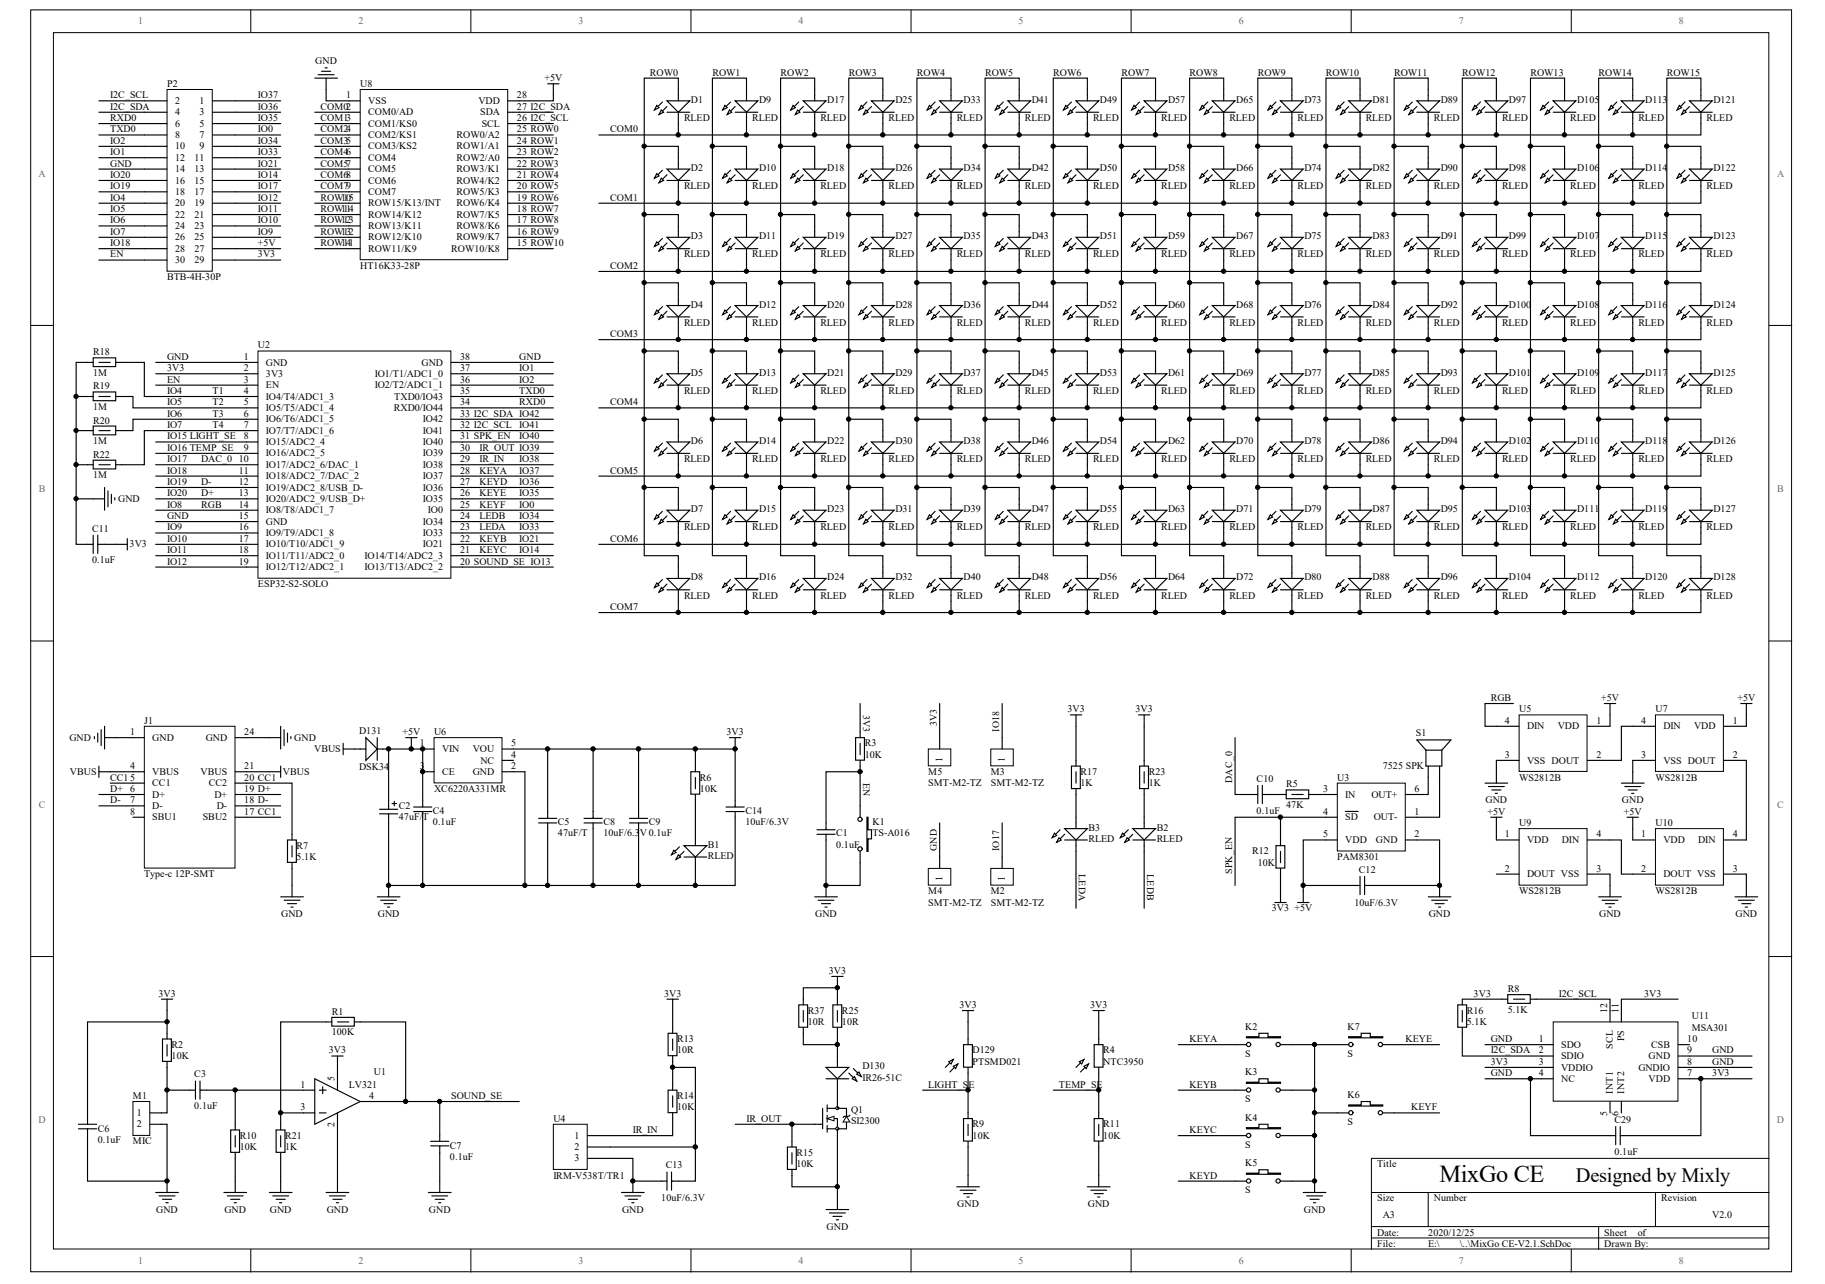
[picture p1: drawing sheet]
<svg xmlns="http://www.w3.org/2000/svg" width="289mm" height="203mm" viewBox="0 0 289 203" stroke-linecap="round" stroke-linejoin="round" font-family="sans-serif">
<defs><g id="words">
<text font-size="3.9" x="227.9" y="187">MixGo CE</text>
<text font-size="3.2" x="249.5" y="187.1">Designed by Mixly</text>
<g font-size="1.6" fill="#696969">
<text x="21.9" y="3.9">1</text>
<text x="56.7" y="3.9">2</text>
<text x="91.6" y="3.9">3</text>
<text x="126.4" y="3.9">4</text>
<text x="161.3" y="3.9">5</text>
<text x="196.1" y="3.9">6</text>
<text x="230.9" y="3.9">7</text>
<text x="265.8" y="3.9">8</text>
<text x="6.1" y="27.9">A</text>
<text x="281.3" y="27.9">A</text>
<text x="6.1" y="77.9">B</text>
<text x="281.3" y="77.9">B</text>
<text x="6.1" y="127.8">C</text>
<text x="281.3" y="127.8">C</text>
<text x="6.1" y="177.7">D</text>
<text x="281.3" y="177.7">D</text>
<text x="21.9" y="200">1</text>
<text x="56.7" y="200">2</text>
<text x="91.6" y="200">3</text>
<text x="126.4" y="200">4</text>
<text x="161.3" y="200">5</text>
<text x="196.1" y="200">6</text>
<text x="230.9" y="200">7</text>
<text x="265.8" y="200">8</text>
</g>
<g font-size="1.6">
<text x="49.9" y="10.2">GND</text>
<text x="102.9" y="12">ROW0</text>
<text x="112.8" y="12">ROW1</text>
<text x="123.6" y="12">ROW2</text>
<text x="134.4" y="12">ROW3</text>
<text x="145.2" y="12">ROW4</text>
<text x="156" y="12">ROW5</text>
<text x="166.7" y="12">ROW6</text>
<text x="177.5" y="12">ROW7</text>
<text x="188.3" y="12">ROW8</text>
<text x="199.1" y="12">ROW9</text>
<text x="209.9" y="12">ROW10</text>
<text x="220.7" y="12">ROW11</text>
<text x="231.5" y="12">ROW12</text>
<text x="242.3" y="12">ROW13</text>
<text x="253.1" y="12">ROW14</text>
<text x="263.9" y="12">ROW15</text>
<text x="17.5" y="17.4">I2C_SDA</text>
<text x="17.5" y="15.6">I2C_SCL</text>
<text x="26.4" y="13.8">P2</text>
<text x="27.7" y="16.5">2</text>
<text x="31.6" y="16.5">1</text>
<text x="40.8" y="15.6">IO37</text>
<text x="40.8" y="17.4">IO36</text>
<text x="50.7" y="17.4">COM02</text>
<text x="54.8" y="15.6">1</text>
<text x="57" y="13.8">U8</text>
<text x="58.3" y="16.5">VSS</text>
<text x="75.7" y="16.5">VDD</text>
<text x="81.8" y="17.4">27 I2C_SDA</text>
<text x="81.8" y="15.6">28</text>
<text x="86.2" y="12.9">+5V</text>
<text x="109.4" y="16.3">D1</text>
<text x="120.2" y="16.3">D9</text>
<text x="131" y="16.3">D17</text>
<text x="141.7" y="16.3">D25</text>
<text x="152.5" y="16.3">D33</text>
<text x="163.3" y="16.3">D41</text>
<text x="174.1" y="16.3">D49</text>
<text x="184.9" y="16.3">D57</text>
<text x="195.7" y="16.3">D65</text>
<text x="206.5" y="16.3">D73</text>
<text x="217.3" y="16.3">D81</text>
<text x="228.1" y="16.3">D89</text>
<text x="238.9" y="16.3">D97</text>
<text x="249.7" y="16.3">D105</text>
<text x="260.5" y="16.3">D113</text>
<text x="271.3" y="16.3">D121</text>
<text x="17.5" y="22.8">IO2</text>
<text x="17.5" y="21">TXD0</text>
<text x="17.5" y="19.2">RXD0</text>
<text x="27.7" y="18.3">4</text>
<text x="27.7" y="20.1">6</text>
<text x="27.7" y="21.9">8</text>
<text x="27.7" y="23.7">10</text>
<text x="31.6" y="18.3">3</text>
<text x="31.6" y="20.1">5</text>
<text x="31.6" y="21.9">7</text>
<text x="31.6" y="23.7">9</text>
<text x="40.8" y="19.2">IO35</text>
<text x="40.8" y="21">IO0</text>
<text x="40.8" y="22.8">IO34</text>
<text x="50.7" y="19.2">COM13</text>
<text x="50.7" y="21">COM24</text>
<text x="50.7" y="22.8">COM35</text>
<text x="58.3" y="18.3">COM0/AD</text>
<text x="58.3" y="20.1">COM1/KS0</text>
<text x="58.3" y="21.9">COM2/KS1</text>
<text x="58.3" y="23.7">COM3/KS2</text>
<text x="72.3" y="23.7">ROW1/A1</text>
<text x="72.3" y="21.9">ROW0/A2</text>
<text x="76" y="18.3">SDA</text>
<text x="76.3" y="20.1">SCL</text>
<text x="81.8" y="22.8">24 ROW1</text>
<text x="81.8" y="21">25 ROW0</text>
<text x="81.8" y="19.2">26 I2C_SCL</text>
<text x="96.6" y="21">COM0</text>
<text x="108.3" y="19.2">RLED</text>
<text x="119.1" y="19.2">RLED</text>
<text x="129.9" y="19.2">RLED</text>
<text x="140.7" y="19.2">RLED</text>
<text x="151.5" y="19.2">RLED</text>
<text x="162.3" y="19.2">RLED</text>
<text x="173" y="19.2">RLED</text>
<text x="183.8" y="19.2">RLED</text>
<text x="194.6" y="19.2">RLED</text>
<text x="205.4" y="19.2">RLED</text>
<text x="216.2" y="19.2">RLED</text>
<text x="227" y="19.2">RLED</text>
<text x="237.8" y="19.2">RLED</text>
<text x="248.6" y="19.2">RLED</text>
<text x="259.4" y="19.2">RLED</text>
<text x="270.2" y="19.2">RLED</text>
<text x="17.5" y="30">IO19</text>
<text x="17.5" y="28.2">IO20</text>
<text x="17.5" y="24.6">IO1</text>
<text x="17.5" y="26.4">GND</text>
<text x="27.7" y="25.5">12</text>
<text x="27.7" y="27.3">14</text>
<text x="27.7" y="29.1">16</text>
<text x="30.8" y="25.5">11</text>
<text x="30.8" y="27.3">13</text>
<text x="30.8" y="29.1">15</text>
<text x="40.8" y="24.6">IO33</text>
<text x="40.8" y="28.2">IO14</text>
<text x="40.8" y="26.4">IO21</text>
<text x="40.8" y="30">IO17</text>
<text x="50.7" y="24.6">COM46</text>
<text x="50.7" y="26.4">COM57</text>
<text x="50.7" y="28.2">COM68</text>
<text x="50.7" y="30">COM79</text>
<text x="58.3" y="25.5">COM4</text>
<text x="58.3" y="27.3">COM5</text>
<text x="58.3" y="29.1">COM6</text>
<text x="72.3" y="29.1">ROW4/K2</text>
<text x="72.3" y="27.3">ROW3/K1</text>
<text x="72.3" y="25.5">ROW2/A0</text>
<text x="81.8" y="30">20 ROW5</text>
<text x="81.8" y="28.2">21 ROW4</text>
<text x="81.8" y="26.4">22 ROW3</text>
<text x="81.8" y="24.6">23 ROW2</text>
<text x="108.3" y="30">RLED</text>
<text x="109.4" y="27.1">D2</text>
<text x="119.1" y="30">RLED</text>
<text x="120.2" y="27.1">D10</text>
<text x="129.9" y="30">RLED</text>
<text x="131" y="27.1">D18</text>
<text x="140.7" y="30">RLED</text>
<text x="141.7" y="27.1">D26</text>
<text x="151.5" y="30">RLED</text>
<text x="152.5" y="27.1">D34</text>
<text x="162.3" y="30">RLED</text>
<text x="163.3" y="27.1">D42</text>
<text x="173" y="30">RLED</text>
<text x="174.1" y="27.1">D50</text>
<text x="183.8" y="30">RLED</text>
<text x="184.9" y="27.1">D58</text>
<text x="194.6" y="30">RLED</text>
<text x="195.7" y="27.1">D66</text>
<text x="205.4" y="30">RLED</text>
<text x="206.5" y="27.1">D74</text>
<text x="216.2" y="30">RLED</text>
<text x="217.3" y="27.1">D82</text>
<text x="227" y="30">RLED</text>
<text x="228.1" y="27.1">D90</text>
<text x="237.8" y="30">RLED</text>
<text x="238.9" y="27.1">D98</text>
<text x="248.6" y="30">RLED</text>
<text x="249.7" y="27.1">D106</text>
<text x="259.4" y="30">RLED</text>
<text x="260.5" y="27.1">D114</text>
<text x="270.2" y="30">RLED</text>
<text x="271.3" y="27.1">D122</text>
<text x="17.5" y="31.8">IO4</text>
<text x="17.5" y="33.5">IO5</text>
<text x="17.5" y="35.3">IO6</text>
<text x="27.7" y="30.9">18</text>
<text x="27.7" y="32.7">20</text>
<text x="27.7" y="34.4">22</text>
<text x="30.8" y="30.9">17</text>
<text x="30.8" y="32.7">19</text>
<text x="30.8" y="34.4">21</text>
<text x="40.8" y="31.8">IO12</text>
<text x="40.8" y="35.3">IO10</text>
<text x="40.8" y="33.5">IO11</text>
<text x="50.7" y="35.3">ROW1123</text>
<text x="50.7" y="33.5">ROW1114</text>
<text x="50.7" y="31.8">ROW1105</text>
<text x="58.3" y="30.9">COM7</text>
<text x="58.3" y="32.7">ROW15/K13/INT</text>
<text x="58.3" y="34.4">ROW14/K12</text>
<text x="72.3" y="34.4">ROW7/K5</text>
<text x="72.3" y="32.7">ROW6/K4</text>
<text x="72.3" y="30.9">ROW5/K3</text>
<text x="81.8" y="35.3">17 ROW8</text>
<text x="81.8" y="33.5">18 ROW7</text>
<text x="81.8" y="31.8">19 ROW6</text>
<text x="96.6" y="31.8">COM1</text>
<text x="17.5" y="37.1">IO7</text>
<text x="17.5" y="38.9">IO18</text>
<text x="17.5" y="40.7">EN</text>
<text x="27.7" y="36.2">24</text>
<text x="27.7" y="38">26</text>
<text x="27.7" y="39.8">28</text>
<text x="27.7" y="41.6">30</text>
<text x="30.8" y="36.2">23</text>
<text x="30.8" y="38">25</text>
<text x="30.8" y="39.8">27</text>
<text x="30.8" y="41.6">29</text>
<text x="40.8" y="40.7">3V3</text>
<text x="40.8" y="38.9">+5V</text>
<text x="40.8" y="37.1">IO9</text>
<text x="50.7" y="38.9">ROW1141</text>
<text x="50.7" y="37.1">ROW1132</text>
<text x="58.3" y="36.2">ROW13/K11</text>
<text x="58.3" y="38">ROW12/K10</text>
<text x="58.3" y="39.8">ROW11/K9</text>
<text x="71.5" y="39.8">ROW10/K8</text>
<text x="72.3" y="38">ROW9/K7</text>
<text x="72.3" y="36.2">ROW8/K6</text>
<text x="81.8" y="38.9">15 ROW10</text>
<text x="81.8" y="37.1">16 ROW9</text>
<text x="108.3" y="40.7">RLED</text>
<text x="109.4" y="37.9">D3</text>
<text x="119.1" y="40.7">RLED</text>
<text x="120.2" y="37.9">D11</text>
<text x="129.9" y="40.7">RLED</text>
<text x="131" y="37.9">D19</text>
<text x="140.7" y="40.7">RLED</text>
<text x="141.7" y="37.9">D27</text>
<text x="151.5" y="40.7">RLED</text>
<text x="152.5" y="37.9">D35</text>
<text x="162.3" y="40.7">RLED</text>
<text x="163.3" y="37.9">D43</text>
<text x="173" y="40.7">RLED</text>
<text x="174.1" y="37.9">D51</text>
<text x="183.8" y="40.7">RLED</text>
<text x="184.9" y="37.9">D59</text>
<text x="194.6" y="40.7">RLED</text>
<text x="195.7" y="37.9">D67</text>
<text x="205.4" y="40.7">RLED</text>
<text x="206.5" y="37.9">D75</text>
<text x="216.2" y="40.7">RLED</text>
<text x="217.3" y="37.9">D83</text>
<text x="227" y="40.7">RLED</text>
<text x="228.1" y="37.9">D91</text>
<text x="237.8" y="40.7">RLED</text>
<text x="238.9" y="37.9">D99</text>
<text x="248.6" y="40.7">RLED</text>
<text x="249.7" y="37.9">D107</text>
<text x="259.4" y="40.7">RLED</text>
<text x="260.5" y="37.9">D115</text>
<text x="270.2" y="40.7">RLED</text>
<text x="271.3" y="37.9">D123</text>
<text x="26.4" y="44.3">BTB-4H-30P</text>
<text x="57" y="42.5">HT16K33-28P</text>
<text x="96.6" y="42.5">COM2</text>
<text x="96.6" y="53.3">COM3</text>
<text x="108.3" y="51.5">RLED</text>
<text x="109.4" y="48.7">D4</text>
<text x="119.1" y="51.5">RLED</text>
<text x="120.2" y="48.7">D12</text>
<text x="129.9" y="51.5">RLED</text>
<text x="131" y="48.7">D20</text>
<text x="140.7" y="51.5">RLED</text>
<text x="141.7" y="48.7">D28</text>
<text x="151.5" y="51.5">RLED</text>
<text x="152.5" y="48.7">D36</text>
<text x="162.3" y="51.5">RLED</text>
<text x="163.3" y="48.7">D44</text>
<text x="173" y="51.5">RLED</text>
<text x="174.1" y="48.7">D52</text>
<text x="183.8" y="51.5">RLED</text>
<text x="184.9" y="48.7">D60</text>
<text x="194.6" y="51.5">RLED</text>
<text x="195.7" y="48.7">D68</text>
<text x="205.4" y="51.5">RLED</text>
<text x="206.5" y="48.7">D76</text>
<text x="216.2" y="51.5">RLED</text>
<text x="217.3" y="48.7">D84</text>
<text x="227" y="51.5">RLED</text>
<text x="228.1" y="48.7">D92</text>
<text x="237.8" y="51.5">RLED</text>
<text x="238.9" y="48.7">D100</text>
<text x="248.6" y="51.5">RLED</text>
<text x="249.7" y="48.7">D108</text>
<text x="259.4" y="51.5">RLED</text>
<text x="260.5" y="48.7">D116</text>
<text x="270.2" y="51.5">RLED</text>
<text x="271.3" y="48.7">D124</text>
<text x="14.8" y="56.2">R18</text>
<text x="14.8" y="59.5">1M</text>
<text x="26.4" y="56.9">GND</text>
<text x="26.4" y="58.7">3V3</text>
<text x="38.6" y="56.9">1</text>
<text x="38.6" y="58.7">2</text>
<text x="40.8" y="55.1">U2</text>
<text x="42.1" y="57.8">GND</text>
<text x="42.1" y="59.6">3V3</text>
<text x="59.3" y="59.6">IO1/T1/ADC1_0</text>
<text x="66.7" y="57.8">GND</text>
<text x="72.9" y="58.7">37</text>
<text x="72.9" y="56.9">38</text>
<text x="82.2" y="58.7">IO1</text>
<text x="82.2" y="56.9">GND</text>
<text x="109.4" y="59.5">D5</text>
<text x="120.2" y="59.5">D13</text>
<text x="131" y="59.5">D21</text>
<text x="141.7" y="59.5">D29</text>
<text x="152.5" y="59.5">D37</text>
<text x="163.3" y="59.5">D45</text>
<text x="174.1" y="59.5">D53</text>
<text x="184.9" y="59.5">D61</text>
<text x="195.7" y="59.5">D69</text>
<text x="206.5" y="59.5">D77</text>
<text x="217.3" y="59.5">D85</text>
<text x="228.1" y="59.5">D93</text>
<text x="238.9" y="59.5">D101</text>
<text x="249.7" y="59.5">D109</text>
<text x="260.5" y="59.5">D117</text>
<text x="271.3" y="59.5">D125</text>
<text x="14.8" y="61.6">R19</text>
<text x="14.8" y="64.9">1M</text>
<text x="26.4" y="60.5">EN</text>
<text x="26.4" y="62.3">IO4</text>
<text x="26.4" y="64.1">IO5</text>
<text x="26.4" y="65.9">IO6</text>
<text x="33.6" y="62.3">T1</text>
<text x="33.6" y="64.1">T2</text>
<text x="33.6" y="65.9">T3</text>
<text x="38.6" y="62.3">4</text>
<text x="38.6" y="60.5">3</text>
<text x="38.6" y="64.1">5</text>
<text x="38.6" y="65.9">6</text>
<text x="42.1" y="63.2">IO4/T4/ADC1_3</text>
<text x="42.1" y="61.4">EN</text>
<text x="42.1" y="65">IO5/T5/ADC1_4</text>
<text x="59.3" y="61.4">IO2/T2/ADC1_1</text>
<text x="62.3" y="65">RXD0/IO44</text>
<text x="62.4" y="63.2">TXD0/IO43</text>
<text x="72.9" y="65.9">33 I2C_SDA IO42</text>
<text x="72.9" y="64.1">34</text>
<text x="72.9" y="62.3">35</text>
<text x="72.9" y="60.5">36</text>
<text x="82.2" y="64.1">RXD0</text>
<text x="82.2" y="62.3">TXD0</text>
<text x="82.2" y="60.5">IO2</text>
<text x="96.6" y="64.1">COM4</text>
<text x="108.3" y="62.3">RLED</text>
<text x="119.1" y="62.3">RLED</text>
<text x="129.9" y="62.3">RLED</text>
<text x="140.7" y="62.3">RLED</text>
<text x="151.5" y="62.3">RLED</text>
<text x="162.3" y="62.3">RLED</text>
<text x="173" y="62.3">RLED</text>
<text x="183.8" y="62.3">RLED</text>
<text x="194.6" y="62.3">RLED</text>
<text x="205.4" y="62.3">RLED</text>
<text x="216.2" y="62.3">RLED</text>
<text x="227" y="62.3">RLED</text>
<text x="237.8" y="62.3">RLED</text>
<text x="248.6" y="62.3">RLED</text>
<text x="259.4" y="62.3">RLED</text>
<text x="270.2" y="62.3">RLED</text>
<text x="14.8" y="67">R20</text>
<text x="14.8" y="70.3">1M</text>
<text x="26.4" y="67.7">IO7</text>
<text x="26.4" y="69.5">IO15 LIGHT_SE</text>
<text x="26.4" y="71.3">IO16 TEMP_SE</text>
<text x="33.6" y="67.7">T4</text>
<text x="38.6" y="67.7">7</text>
<text x="38.6" y="69.5">8</text>
<text x="38.6" y="71.3">9</text>
<text x="42.1" y="66.8">IO6/T6/ADC1_5</text>
<text x="42.1" y="68.6">IO7/T7/ADC1_6</text>
<text x="42.1" y="70.4">IO15/ADC2_4</text>
<text x="66.9" y="70.4">IO40</text>
<text x="66.9" y="68.6">IO41</text>
<text x="66.9" y="66.8">IO42</text>
<text x="72.9" y="71.3">30</text>
<text x="72.9" y="69.5">31 SPK_EN</text>
<text x="72.9" y="67.7">32 I2C_SCL</text>
<text x="75.9" y="71.3">IR_OUT IO39</text>
<text x="82.2" y="69.5">IO40</text>
<text x="82.2" y="67.7">IO41</text>
<text x="109.4" y="70.3">D6</text>
<text x="120.2" y="70.3">D14</text>
<text x="131" y="70.3">D22</text>
<text x="141.7" y="70.3">D30</text>
<text x="152.5" y="70.3">D38</text>
<text x="163.3" y="70.3">D46</text>
<text x="174.1" y="70.3">D54</text>
<text x="184.9" y="70.3">D62</text>
<text x="195.7" y="70.3">D70</text>
<text x="206.5" y="70.3">D78</text>
<text x="217.3" y="70.3">D86</text>
<text x="228.1" y="70.3">D94</text>
<text x="238.9" y="70.3">D102</text>
<text x="249.7" y="70.3">D110</text>
<text x="260.5" y="70.3">D118</text>
<text x="271.3" y="70.3">D126</text>
<text x="14.8" y="72.4">R22</text>
<text x="14.8" y="75.7">1M</text>
<text x="26.4" y="73.1">IO17</text>
<text x="26.4" y="74.9">IO18</text>
<text x="26.4" y="76.7">IO19</text>
<text x="31.8" y="76.7">D-</text>
<text x="31.8" y="73.1">DAC_0</text>
<text x="37.8" y="73.1">10</text>
<text x="37.8" y="74.9">11</text>
<text x="37.8" y="76.7">12</text>
<text x="42.1" y="72.2">IO16/ADC2_5</text>
<text x="42.1" y="74">IO17/ADC2_6/DAC_1</text>
<text x="42.1" y="75.8">IO18/ADC2_7/DAC_2</text>
<text x="42.1" y="77.6">IO19/ADC2_8/USB_D-</text>
<text x="66.9" y="77.6">IO36</text>
<text x="66.9" y="75.8">IO37</text>
<text x="66.9" y="74">IO38</text>
<text x="66.9" y="72.2">IO39</text>
<text x="72.9" y="76.7">27</text>
<text x="72.9" y="74.9">28</text>
<text x="72.9" y="73.1">29</text>
<text x="75.9" y="76.7">KEYD</text>
<text x="75.9" y="74.9">KEYA</text>
<text x="75.9" y="73.1">IR_IN</text>
<text x="82.2" y="76.7">IO36</text>
<text x="82.2" y="74.9">IO37</text>
<text x="82.2" y="73.1">IO38</text>
<text x="96.6" y="74.9">COM5</text>
<text x="108.3" y="73.1">RLED</text>
<text x="119.1" y="73.1">RLED</text>
<text x="129.9" y="73.1">RLED</text>
<text x="140.7" y="73.1">RLED</text>
<text x="151.5" y="73.1">RLED</text>
<text x="162.3" y="73.1">RLED</text>
<text x="173" y="73.1">RLED</text>
<text x="183.8" y="73.1">RLED</text>
<text x="194.6" y="73.1">RLED</text>
<text x="205.4" y="73.1">RLED</text>
<text x="216.2" y="73.1">RLED</text>
<text x="227" y="73.1">RLED</text>
<text x="237.8" y="73.1">RLED</text>
<text x="248.6" y="73.1">RLED</text>
<text x="259.4" y="73.1">RLED</text>
<text x="270.2" y="73.1">RLED</text>
<text x="18.7" y="79.4">GND</text>
<text x="26.4" y="78.5">IO20</text>
<text x="26.4" y="80.3">IO8</text>
<text x="26.4" y="82.1">GND</text>
<text x="26.4" y="83.9">IO9</text>
<text x="31.8" y="78.5">D+</text>
<text x="31.8" y="80.3">RGB</text>
<text x="37.8" y="78.5">13</text>
<text x="37.8" y="80.3">14</text>
<text x="37.8" y="83.9">16</text>
<text x="37.8" y="82.1">15</text>
<text x="42.1" y="79.4">IO20/ADC2_9/USB_D+</text>
<text x="42.1" y="81.2">IO8/T8/ADC1_7</text>
<text x="42.1" y="83">GND</text>
<text x="66.9" y="83">IO34</text>
<text x="66.9" y="79.4">IO35</text>
<text x="67.7" y="81.2">IO0</text>
<text x="72.9" y="83.9">23</text>
<text x="72.9" y="82.1">24</text>
<text x="72.9" y="80.3">25</text>
<text x="72.9" y="78.5">26</text>
<text x="75.9" y="80.3">KEYF</text>
<text x="75.9" y="78.5">KEYE</text>
<text x="75.9" y="82.1">LEDB</text>
<text x="75.9" y="83.9">LEDA</text>
<text x="82.2" y="83.9">IO33</text>
<text x="82.2" y="82.1">IO34</text>
<text x="82.2" y="78.5">IO35</text>
<text x="82.2" y="80.3">IO0</text>
<text x="108.3" y="83.9">RLED</text>
<text x="109.4" y="81.1">D7</text>
<text x="119.1" y="83.9">RLED</text>
<text x="120.2" y="81.1">D15</text>
<text x="129.9" y="83.9">RLED</text>
<text x="131" y="81.1">D23</text>
<text x="140.7" y="83.9">RLED</text>
<text x="141.7" y="81.1">D31</text>
<text x="151.5" y="83.9">RLED</text>
<text x="152.5" y="81.1">D39</text>
<text x="162.3" y="83.9">RLED</text>
<text x="163.3" y="81.1">D47</text>
<text x="173" y="83.9">RLED</text>
<text x="174.1" y="81.1">D55</text>
<text x="183.8" y="83.9">RLED</text>
<text x="184.9" y="81.1">D63</text>
<text x="194.6" y="83.9">RLED</text>
<text x="195.7" y="81.1">D71</text>
<text x="205.4" y="83.9">RLED</text>
<text x="206.5" y="81.1">D79</text>
<text x="216.2" y="83.9">RLED</text>
<text x="217.3" y="81.1">D87</text>
<text x="227" y="83.9">RLED</text>
<text x="228.1" y="81.1">D95</text>
<text x="237.8" y="83.9">RLED</text>
<text x="238.9" y="81.1">D103</text>
<text x="248.6" y="83.9">RLED</text>
<text x="249.7" y="81.1">D111</text>
<text x="259.4" y="83.9">RLED</text>
<text x="260.5" y="81.1">D119</text>
<text x="270.2" y="83.9">RLED</text>
<text x="271.3" y="81.1">D127</text>
<text x="14.6" y="84.1">C11</text>
<text x="14.6" y="89.2">0.1uF</text>
<text x="20.5" y="86.6">3V3</text>
<text x="26.4" y="85.7">IO10</text>
<text x="26.4" y="87.5">IO11</text>
<text x="26.4" y="89.3">IO12</text>
<text x="37.8" y="85.7">17</text>
<text x="37.8" y="87.5">18</text>
<text x="37.8" y="89.3">19</text>
<text x="42.1" y="84.8">IO9/T9/ADC1_8</text>
<text x="42.1" y="86.6">IO10/T10/ADC1_9</text>
<text x="42.1" y="88.4">IO11/T11/ADC2_0</text>
<text x="57.7" y="88.4">IO14/T14/ADC2_3</text>
<text x="66.9" y="86.6">IO21</text>
<text x="66.9" y="84.8">IO33</text>
<text x="72.9" y="89.3">20 SOUND_SE IO13</text>
<text x="72.9" y="87.5">21</text>
<text x="72.9" y="85.7">22</text>
<text x="75.9" y="87.5">KEYC</text>
<text x="75.9" y="85.7">KEYB</text>
<text x="82.2" y="87.5">IO14</text>
<text x="82.2" y="85.7">IO21</text>
<text x="96.6" y="85.7">COM6</text>
<text x="40.8" y="92.9">ESP32-S2-SOLO</text>
<text x="42.1" y="90.2">IO12/T12/ADC2_1</text>
<text x="57.7" y="90.2">IO13/T13/ADC2_2</text>
<text x="108.3" y="94.7">RLED</text>
<text x="109.4" y="91.9">D8</text>
<text x="119.1" y="94.7">RLED</text>
<text x="120.2" y="91.9">D16</text>
<text x="129.9" y="94.7">RLED</text>
<text x="131" y="91.9">D24</text>
<text x="140.7" y="94.7">RLED</text>
<text x="141.7" y="91.9">D32</text>
<text x="151.5" y="94.7">RLED</text>
<text x="152.5" y="91.9">D40</text>
<text x="162.3" y="94.7">RLED</text>
<text x="163.3" y="91.9">D48</text>
<text x="173" y="94.7">RLED</text>
<text x="174.1" y="91.9">D56</text>
<text x="183.8" y="94.7">RLED</text>
<text x="184.9" y="91.9">D64</text>
<text x="194.6" y="94.7">RLED</text>
<text x="195.7" y="91.9">D72</text>
<text x="205.4" y="94.7">RLED</text>
<text x="206.5" y="91.9">D80</text>
<text x="216.2" y="94.7">RLED</text>
<text x="217.3" y="91.9">D88</text>
<text x="227" y="94.7">RLED</text>
<text x="228.1" y="91.9">D96</text>
<text x="237.8" y="94.7">RLED</text>
<text x="238.9" y="91.9">D104</text>
<text x="248.6" y="94.7">RLED</text>
<text x="249.7" y="91.9">D112</text>
<text x="259.4" y="94.7">RLED</text>
<text x="260.5" y="91.9">D120</text>
<text x="270.2" y="94.7">RLED</text>
<text x="271.3" y="91.9">D128</text>
<text x="96.6" y="96.5">COM7</text>
<text x="136.6" y="113.1" transform="rotate(90 136.6 113.1)">3V3</text>
<text x="169" y="112.7">3V3</text>
<text x="179.8" y="112.7">3V3</text>
<text x="236" y="110.9">RGB</text>
<text x="240.5" y="112.7">U5</text>
<text x="253.5" y="110.9">+5V</text>
<text x="262.1" y="112.7">U7</text>
<text x="275.1" y="110.9">+5V</text>
<text x="11" y="117.2">GND</text>
<text x="20.6" y="116.3">1</text>
<text x="22.8" y="114.5">J1</text>
<text x="24.1" y="117.2">GND</text>
<text x="32.6" y="117.2">GND</text>
<text x="38.7" y="116.3">24</text>
<text x="46.6" y="117.2">GND</text>
<text x="49.7" y="119">VBUS</text>
<text x="56.8" y="116.1">D131</text>
<text x="63.7" y="116.3">+5V</text>
<text x="66.5" y="118.1">1</text>
<text x="68.7" y="116.3">U6</text>
<text x="70" y="119">VIN</text>
<text x="74.8" y="119">VOU</text>
<text x="80.9" y="119.9">4</text>
<text x="80.9" y="118.1">5</text>
<text x="115" y="116.3">3V3</text>
<text x="136.9" y="118.1">R3</text>
<text x="136.9" y="119.9">10K</text>
<text x="148.3" y="114.9" transform="rotate(-90 148.3 114.9)">3V3</text>
<text x="158.2" y="115.8" transform="rotate(-90 158.2 115.8)">IO18</text>
<text x="224.1" y="116.5">S1</text>
<text x="238.3" y="119.9">3</text>
<text x="238.3" y="114.5">4</text>
<text x="241.8" y="115.4">DIN</text>
<text x="246.6" y="115.4">VDD</text>
<text x="252.7" y="114.5">1</text>
<text x="252.7" y="119.9">2</text>
<text x="259.8" y="119.9">3</text>
<text x="259.8" y="114.5">4</text>
<text x="263.3" y="115.4">DIN</text>
<text x="268.2" y="115.4">VDD</text>
<text x="274.3" y="114.5">1</text>
<text x="274.3" y="119.9">2</text>
<text x="11.1" y="122.6">VBUS</text>
<text x="17.5" y="125.3">D+</text>
<text x="17.5" y="123.5">CC15</text>
<text x="20.6" y="121.7">4</text>
<text x="20.6" y="125.3">6</text>
<text x="24.1" y="122.6">VBUS</text>
<text x="24.1" y="124.4">CC1</text>
<text x="31.8" y="122.6">VBUS</text>
<text x="33.1" y="124.4">CC2</text>
<text x="38.7" y="121.7">21</text>
<text x="38.7" y="123.5">20 CC1</text>
<text x="38.7" y="125.3">19 D+</text>
<text x="44.8" y="122.6">VBUS</text>
<text x="56.8" y="121.9">DSK34</text>
<text x="66.5" y="121.7">3</text>
<text x="68.7" y="125.3">XC6220A331MR</text>
<text x="70" y="122.6">CE</text>
<text x="74.8" y="122.6">GND</text>
<text x="76.1" y="120.8">NC</text>
<text x="80.9" y="121.7">2</text>
<text x="110.8" y="123.5">R6</text>
<text x="110.8" y="125.3">10K</text>
<text x="136.6" y="123.9" transform="rotate(90 136.6 123.9)">EN</text>
<text x="147" y="122.6">M5</text>
<text x="147" y="124.4">SMT-M2-TZ</text>
<text x="149.2" y="120.6" transform="rotate(-90 149.2 120.6)">1</text>
<text x="156.9" y="122.6">M3</text>
<text x="156.9" y="124.4">SMT-M2-TZ</text>
<text x="159.1" y="120.6" transform="rotate(-90 159.1 120.6)">1</text>
<text x="171.1" y="122.6">R17</text>
<text x="171.1" y="124.4">1K</text>
<text x="181.9" y="122.6">R23</text>
<text x="181.9" y="124.4">1K</text>
<text x="195.1" y="123.9" transform="rotate(-90 195.1 123.9)">DAC_0</text>
<text x="198.9" y="123.7">C10</text>
<text x="203.6" y="124.6">R5</text>
<text x="209.5" y="125.3">3</text>
<text x="211.7" y="123.5">U3</text>
<text x="218.9" y="121.7">7525 SPK</text>
<text x="224" y="125.3">6</text>
<text x="240.5" y="123.5">WS2812B</text>
<text x="241.8" y="120.8">VSS DOUT</text>
<text x="262.1" y="123.5">WS2812B</text>
<text x="263.3" y="120.8">VSS DOUT</text>
<text x="17.5" y="127.1">D-</text>
<text x="20.6" y="127.1">7</text>
<text x="20.6" y="128.9">8</text>
<text x="24.1" y="126.2">D+</text>
<text x="24.1" y="128">D-</text>
<text x="24.1" y="129.8">SBU1</text>
<text x="32.1" y="129.8">SBU2</text>
<text x="33.9" y="126.2">D+</text>
<text x="34.3" y="128">D-</text>
<text x="38.7" y="127.1">18 D-</text>
<text x="38.7" y="128.9">17 CC1</text>
<text x="63.1" y="128">C2</text>
<text x="63.1" y="129.8">47uF/T</text>
<text x="68.5" y="128.7">C4</text>
<text x="68.5" y="130.5">0.1uF</text>
<text x="88.3" y="130.5">C5</text>
<text x="95.5" y="130.5">C8</text>
<text x="102.7" y="130.5">C9</text>
<text x="118" y="128.7">C14</text>
<text x="118" y="130.5">10uF/6.3V</text>
<text x="138.1" y="130.5">K1</text>
<text x="172.3" y="131.4">B3</text>
<text x="183.1" y="131.4">B2</text>
<text x="198.9" y="128.7">0.1uF</text>
<text x="203.6" y="127.8">47K</text>
<text x="209.5" y="128.9">4</text>
<text x="213" y="126.2">IN</text>
<text x="213" y="129.8">SD</text>
<text x="217.1" y="126.2">OUT+</text>
<text x="217.5" y="129.8">OUT-</text>
<text x="224" y="128.9">1</text>
<text x="235.2" y="127.1">GND</text>
<text x="235.5" y="128.9">+5V</text>
<text x="240.5" y="130.7">U9</text>
<text x="256.8" y="127.1">GND</text>
<text x="257.1" y="128.9">+5V</text>
<text x="262.1" y="130.7">U10</text>
<text x="47" y="134.3">R7</text>
<text x="47" y="136.1">5.1K</text>
<text x="88.3" y="132.3">47uF/T</text>
<text x="95.5" y="132.3">10uF/6.3</text>
<text x="101.3" y="132.3">V0.1uF</text>
<text x="112.1" y="134.1">B1</text>
<text x="112.1" y="135.9">RLED</text>
<text x="132.4" y="132.3">C1</text>
<text x="132.4" y="134.1">0.1uF</text>
<text x="138.1" y="132.3">TS-A016</text>
<text x="148.3" y="134.7" transform="rotate(-90 148.3 134.7)">GND</text>
<text x="158.2" y="134.7" transform="rotate(-90 158.2 134.7)">IO17</text>
<text x="172.3" y="133.2">RLED</text>
<text x="183.1" y="133.2">RLED</text>
<text x="198.2" y="135.2">R12</text>
<text x="199.1" y="137">10K</text>
<text x="209.5" y="132.5">5</text>
<text x="211.7" y="136.1">PAM8301</text>
<text x="213" y="133.4">VDD</text>
<text x="217.8" y="133.4">GND</text>
<text x="224" y="132.5">2</text>
<text x="238.3" y="132.5">1</text>
<text x="238.3" y="137.9">2</text>
<text x="241.8" y="133.4">VDD</text>
<text x="247.3" y="133.4">DIN</text>
<text x="252.7" y="137.9">3</text>
<text x="252.7" y="132.5">4</text>
<text x="259.8" y="132.5">1</text>
<text x="259.8" y="137.9">2</text>
<text x="263.3" y="133.4">VDD</text>
<text x="268.9" y="133.4">DIN</text>
<text x="274.3" y="137.9">3</text>
<text x="274.3" y="132.5">4</text>
<text x="22.8" y="138.8">Type-c 12P-SMT</text>
<text x="147" y="141.5">M4</text>
<text x="147" y="143.3">SMT-M2-TZ</text>
<text x="149.2" y="139.5" transform="rotate(-90 149.2 139.5)">1</text>
<text x="156.9" y="141.5">M2</text>
<text x="156.9" y="143.3">SMT-M2-TZ</text>
<text x="159.1" y="139.5" transform="rotate(-90 159.1 139.5)">1</text>
<text x="170.8" y="138.3" transform="rotate(90 170.8 138.3)">LEDA</text>
<text x="181.6" y="138.3" transform="rotate(90 181.6 138.3)">LEDB</text>
<text x="195.1" y="138.3" transform="rotate(-90 195.1 138.3)">SPK_EN</text>
<text x="214.4" y="143.3">10uF/6.3V</text>
<text x="215.1" y="138.1">C12</text>
<text x="240.5" y="141.5">WS2812B</text>
<text x="241.8" y="138.8">DOUT VSS</text>
<text x="262.1" y="141.5">WS2812B</text>
<text x="263.3" y="138.8">DOUT VSS</text>
<text x="44.5" y="145.1">GND</text>
<text x="59.8" y="145.1">GND</text>
<text x="129.1" y="145.1">GND</text>
<text x="201.4" y="144.2">3V3 +5V</text>
<text x="226.2" y="145.1">GND</text>
<text x="253.2" y="145.1">GND</text>
<text x="274.8" y="145.1">GND</text>
<text x="131.2" y="154.1">3V3</text>
<text x="25.1" y="157.7">3V3</text>
<text x="52.5" y="160.6">R1</text>
<text x="105.1" y="157.7">3V3</text>
<text x="127.9" y="160.4">R37</text>
<text x="133.3" y="160.4">R25</text>
<text x="151.9" y="159.5">3V3</text>
<text x="172.6" y="159.5">3V3</text>
<text x="232.2" y="160.4">R16</text>
<text x="233.3" y="157.7">3V3</text>
<text x="238.7" y="157">R8</text>
<text x="238.7" y="160.2">5.1K</text>
<text x="246.8" y="157.7">I2C_SCL</text>
<text x="254.4" y="160.3" transform="rotate(-90 254.4 160.3)">12</text>
<text x="256.2" y="160.3" transform="rotate(-90 256.2 160.3)">11</text>
<text x="260.3" y="157.7">3V3</text>
<text x="267.8" y="161.3">U11</text>
<text x="27.2" y="165.8">R2</text>
<text x="27.2" y="167.6">10K</text>
<text x="52.1" y="166.7">3V3</text>
<text x="52.5" y="163.8">100K</text>
<text x="107.2" y="164.9">R13</text>
<text x="107.2" y="166.7">10R</text>
<text x="127.9" y="162.2">10R</text>
<text x="133.3" y="162.2">10R</text>
<text x="154" y="166.7">D129</text>
<text x="174.7" y="166.7">R4</text>
<text x="188.3" y="164.9">KEYA</text>
<text x="197.1" y="162.9">K2</text>
<text x="197.1" y="167.3">S</text>
<text x="213.3" y="162.9">K7</text>
<text x="213.3" y="167.3">S</text>
<text x="222.5" y="164.9">KEYE</text>
<text x="232.2" y="162.2">5.1K</text>
<text x="236" y="166.7">I2C_SDA</text>
<text x="236" y="164.9">GND</text>
<text x="243.6" y="164.9">1</text>
<text x="243.6" y="166.7">2</text>
<text x="247.2" y="165.8">SDO</text>
<text x="247.2" y="167.6">SDIO</text>
<text x="255.3" y="166" transform="rotate(-90 255.3 166)">SCL</text>
<text x="257.1" y="164.8" transform="rotate(-90 257.1 164.8)">PS</text>
<text x="261" y="167.6">GND</text>
<text x="261.4" y="165.8">CSB</text>
<text x="267.1" y="166.7">9</text>
<text x="267.1" y="164.9">10</text>
<text x="267.8" y="163.1">MSA301</text>
<text x="271.1" y="166.7">GND</text>
<text x="21.1" y="173.9">M1</text>
<text x="30.8" y="170.5">C3</text>
<text x="47.6" y="172.1">1</text>
<text x="53" y="171.1" transform="rotate(-90 53 171.1)">5</text>
<text x="55.2" y="172.1">LV321</text>
<text x="58.5" y="173.9">4</text>
<text x="59.2" y="170.1">U1</text>
<text x="71.4" y="173.9">SOUND_SE</text>
<text x="107.2" y="173.9">R14</text>
<text x="136.5" y="169.2">D130</text>
<text x="136.5" y="171">IR26-51C</text>
<text x="147" y="172.1">LIGHT_S</text>
<text x="153.3" y="172.1">E</text>
<text x="154" y="168.5">PTSMD021</text>
<text x="167.6" y="172.1">TEMP_SE</text>
<text x="174.7" y="168.5">NTC3950</text>
<text x="188.3" y="172.1">KEYB</text>
<text x="197.1" y="170.1">K3</text>
<text x="213.3" y="173.7">K6</text>
<text x="236" y="168.5">3V3</text>
<text x="236" y="170.3">GND</text>
<text x="243.6" y="168.5">3</text>
<text x="243.6" y="170.3">4</text>
<text x="247.2" y="169.4">VDDIO</text>
<text x="247.2" y="171.2">NC</text>
<text x="255.3" y="173.1" transform="rotate(-90 255.3 173.1)">INT1</text>
<text x="257.1" y="173.1" transform="rotate(-90 257.1 173.1)">INT2</text>
<text x="259.4" y="169.4">GNDIO</text>
<text x="261" y="171.2">VDD</text>
<text x="267.1" y="170.3">7</text>
<text x="267.1" y="168.5">8</text>
<text x="271.1" y="170.3">3V3</text>
<text x="271.1" y="168.5">GND</text>
<text x="15.5" y="179.1">C6</text>
<text x="21.7" y="176.6">1</text>
<text x="21.7" y="178.4">2</text>
<text x="30.8" y="175.5">0.1uF</text>
<text x="47.6" y="175.7">3</text>
<text x="53" y="178.4" transform="rotate(-90 53 178.4)">2</text>
<text x="87.6" y="177.5">U4</text>
<text x="100.2" y="179.3">IR_IN</text>
<text x="107.2" y="175.7">10K</text>
<text x="118.2" y="177.5">IR_OUT</text>
<text x="134.7" y="176.1">Q1</text>
<text x="134.7" y="177.9">SI2300</text>
<text x="154" y="178.4">R9</text>
<text x="174.7" y="178.4">R11</text>
<text x="188.3" y="179.3">KEYC</text>
<text x="197.1" y="174.5">S</text>
<text x="197.1" y="177.3">K4</text>
<text x="213.3" y="178.1">S</text>
<text x="223.4" y="175.7">KEYF</text>
<text x="254.4" y="176.6" transform="rotate(-90 254.4 176.6)">5</text>
<text x="255.6" y="177.7">C29</text>
<text x="256.2" y="176.6" transform="rotate(-90 256.2 176.6)">6</text>
<text x="15.5" y="180.9">0.1uF</text>
<text x="21.1" y="181.1">MIC</text>
<text x="38" y="180.2">R10</text>
<text x="38" y="182">10K</text>
<text x="45.2" y="180.2">R21</text>
<text x="45.2" y="182">1K</text>
<text x="71.2" y="181.8">C7</text>
<text x="71.2" y="183.6">0.1uF</text>
<text x="90.9" y="180.2">1</text>
<text x="90.9" y="182">2</text>
<text x="90.9" y="183.8">3</text>
<text x="105.4" y="184.9">C13</text>
<text x="126.1" y="182.9">R15</text>
<text x="126.1" y="184.7">10K</text>
<text x="154" y="180.2">10K</text>
<text x="174.7" y="180.2">10K</text>
<text x="197.1" y="181.7">S</text>
<text x="197.1" y="184.5">K5</text>
<text x="218" y="184.7">Title</text>
<text x="255.6" y="182.8">0.1uF</text>
<text x="24.7" y="191.9">GND</text>
<text x="35.5" y="191.9">GND</text>
<text x="42.7" y="191.9">GND</text>
<text x="51.7" y="191.9">GND</text>
<text x="67.9" y="191.9">GND</text>
<text x="87.6" y="186.5">IRM-V538T/TR1</text>
<text x="98.5" y="191.9">GND</text>
<text x="104.7" y="190.1">10uF/6.3V</text>
<text x="151.6" y="191">GND</text>
<text x="172.2" y="191">GND</text>
<text x="188.3" y="186.5">KEYD</text>
<text x="197.1" y="188.9">S</text>
<text x="206.4" y="191.9">GND</text>
<text x="218" y="190.1">Size</text>
<text x="227" y="190.1">Number</text>
<text x="263" y="190.1">Revision</text>
<text x="130.9" y="194.6">GND</text>
<text x="218" y="195.5">Date:</text>
<text x="218" y="197.3">File:</text>
<text x="218.9" y="192.8">A3</text>
<text x="226.1" y="195.5">2020/12/25</text>
<text x="226.1" y="197.3">E:\</text>
<text x="231.1" y="197.3">\..\MixGo CE-V2.1.SchDoc</text>
<text x="254" y="195.5">Sheet</text>
<text x="254" y="197.3">Drawn By:</text>
<text x="259.3" y="195.5">of</text>
<text x="271.1" y="192.8">V2.0</text>
</g>
</g></defs>
<g fill="#fff" stroke="#000" stroke-width=".16">
<path d="M4.9 1.6h278.7v199.7h-278.7z"/>
<path d="M8.5 5.2h271.5v192.5h-271.5z"/>
</g>
<g fill="none" stroke="#000" stroke-width=".16">
<path d="M39.7 1.6v3.6M74.5 1.6v3.6M109.4 1.6v3.6M144.2 1.6v3.6M179.1 1.6v3.6M213.9 1.6v3.6M248.8 1.6v3.6M4.9 51.5h3.6M280.1 51.5h3.6M4.9 101.4h3.6M280.1 101.4h3.6M4.9 151.4h3.6"/>
<path d="M280.1 151.4h3.6M39.7 197.7v3.6M74.5 197.7v3.6M109.4 197.7v3.6M144.2 197.7v3.6M179.1 197.7v3.6M213.9 197.7v3.6M217.1 188.7h63M217.1 194.1h63M217.1 195.9h63M226.1 188.7v5.4M248.8 197.7v3.6"/>
<path d="M253.1 194.1v3.6M262.1 188.7v5.4M280.1 183.3h-63v14.4"/>
</g>
<path d="M40.8 55.6h30.6v35.9h-30.6z" fill="#fff" stroke="#000" stroke-width=".16"/>
<g fill="none" stroke="#000" stroke-width=".18">
<path d="M105.6 17.8h3.6M107.4 14.2v.9M107.4 18.7v.9M39 57.4h1.8M39 59.2h1.8M71.4 57.4h1.8M71.4 59.2h1.8M39 62.7h1.8M39 60.9h1.8M39 64.5h1.8M39 66.3h1.8M39 68.1h1.8"/>
<path d="M39 69.9h1.8M39 71.7h1.8M39 73.5h1.8M39 75.3h1.8M39 77.1h1.8M39 78.9h1.8M71.4 62.7h1.8M71.4 60.9h1.8M71.4 64.5h1.8M71.4 66.3h1.8M71.4 68.1h1.8M71.4 69.9h1.8"/>
<path d="M71.4 71.7h1.8M71.4 73.5h1.8M71.4 75.3h1.8M71.4 77.1h1.8M71.4 78.9h1.8M39 80.7h1.8M39 84.3h1.8M39 82.5h1.8M39 86.1h1.8M39 87.9h1.8M39 89.7h1.8M71.4 80.7h1.8"/>
<path d="M71.4 84.3h1.8M71.4 82.5h1.8M71.4 86.1h1.8M71.4 87.9h1.8M71.4 89.7h1.8"/>
</g>
<path d="M105.6 16h3.6l-1.8 1.8z" fill="#fff" stroke="#000" stroke-width=".18"/>
<path d="M104.9 16.1l-1.3 1.3M105.6 16.9l-1.3 1.2" fill="none" stroke="#000" stroke-width=".18"/>
<g fill="#fff" stroke="#000" stroke-width=".18">
<path d="M104.7 17.4l.4 .4-.8 .3z"/>
<path d="M104 16.7l.3 .3-.7 .4z"/>
</g>
<path d="M107.4 15.1v.9M107.4 17.8v.9M105.6 28.6h3.6M107.4 25v.9M107.4 29.5v.9" fill="none" stroke="#000" stroke-width=".18"/>
<path d="M105.6 26.8h3.6l-1.8 1.8z" fill="#fff" stroke="#000" stroke-width=".18"/>
<path d="M104.9 26.9l-1.3 1.3M105.6 27.7l-1.3 1.2" fill="none" stroke="#000" stroke-width=".18"/>
<g fill="#fff" stroke="#000" stroke-width=".18">
<path d="M104.7 28.2l.4 .4-.8 .3z"/>
<path d="M104 27.5l.3 .3-.7 .4z"/>
</g>
<path d="M105.6 39.4h3.6M107.4 25.9v.9M107.4 28.6v.9M107.4 35.8v.9M107.4 40.3v.9" fill="none" stroke="#000" stroke-width=".18"/>
<path d="M105.6 37.6h3.6l-1.8 1.8z" fill="#fff" stroke="#000" stroke-width=".18"/>
<path d="M104.9 37.7l-1.3 1.3M105.6 38.5l-1.3 1.2" fill="none" stroke="#000" stroke-width=".18"/>
<g fill="#fff" stroke="#000" stroke-width=".18">
<path d="M104.7 39l.4 .4-.8 .3z"/>
<path d="M104 38.3l.3 .3-.7 .4z"/>
</g>
<path d="M107.4 36.7v.9M107.4 39.4v.9M105.6 50.2h3.6M107.4 46.6v.9M107.4 51.1v.9" fill="none" stroke="#000" stroke-width=".18"/>
<path d="M105.6 48.4h3.6l-1.8 1.8z" fill="#fff" stroke="#000" stroke-width=".18"/>
<path d="M104.9 48.5l-1.3 1.3M105.6 49.3l-1.3 1.2" fill="none" stroke="#000" stroke-width=".18"/>
<g fill="#fff" stroke="#000" stroke-width=".18">
<path d="M104.7 49.8l.4 .4-.8 .3z"/>
<path d="M104 49.1l.3 .3-.7 .4z"/>
</g>
<path d="M107.4 47.5v.9M107.4 50.2v.9M107.4 57.4v.9M105.6 60.9h3.6M107.4 61.8v.9" fill="none" stroke="#000" stroke-width=".18"/>
<path d="M105.6 59.2h3.6l-1.8 1.7z" fill="#fff" stroke="#000" stroke-width=".18"/>
<path d="M104.9 59.3l-1.3 1.3M105.6 60.1l-1.3 1.2" fill="none" stroke="#000" stroke-width=".18"/>
<g fill="#fff" stroke="#000" stroke-width=".18">
<path d="M104.7 60.6l.4 .3-.8 .4z"/>
<path d="M104 59.9l.3 .3-.7 .4z"/>
</g>
<path d="M107.4 58.3v.9M105.6 71.7h3.6M107.4 60.9v.9M107.4 68.1v.9M107.4 72.6v.9" fill="none" stroke="#000" stroke-width=".18"/>
<path d="M105.6 69.9h3.6l-1.8 1.8z" fill="#fff" stroke="#000" stroke-width=".18"/>
<path d="M104.9 70.1l-1.3 1.3M105.6 70.8l-1.3 1.3" fill="none" stroke="#000" stroke-width=".18"/>
<g fill="#fff" stroke="#000" stroke-width=".18">
<path d="M104.7 71.4l.4 .3-.8 .4z"/>
<path d="M104 70.7l.3 .3-.7 .4z"/>
</g>
<path d="M107.4 69v.9M107.4 71.7v.9M107.4 78.9v.9M105.6 82.5h3.6M107.4 83.4v.9" fill="none" stroke="#000" stroke-width=".18"/>
<path d="M105.6 80.7h3.6l-1.8 1.8z" fill="#fff" stroke="#000" stroke-width=".18"/>
<path d="M104.9 80.9l-1.3 1.3M105.6 81.6l-1.3 1.3" fill="none" stroke="#000" stroke-width=".18"/>
<g fill="#fff" stroke="#000" stroke-width=".18">
<path d="M104.7 82.2l.4 .3-.8 .4z"/>
<path d="M104 81.5l.3 .3-.7 .4z"/>
</g>
<path d="M107.4 14.2v-1.8h-5.4v10.8h5.4v1.8M116.4 17.8h3.6M118.2 14.2v.9M118.2 18.7v.9M102 23.2v53.9h5.4v1.8M102 34h5.4v1.8M102 55.6h5.4v1.8M102 44.8h5.4v1.8M102 66.3h5.4v1.8M107.4 79.8v.9M107.4 82.5v.9" fill="none" stroke="#000" stroke-width=".18"/>
<path d="M116.4 16h3.6l-1.8 1.8z" fill="#fff" stroke="#000" stroke-width=".18"/>
<path d="M115.7 16.1l-1.3 1.3M116.4 16.9l-1.3 1.2" fill="none" stroke="#000" stroke-width=".18"/>
<g fill="#fff" stroke="#000" stroke-width=".18">
<path d="M115.5 17.4l.3 .4-.7 .3z"/>
<path d="M114.8 16.7l.3 .3-.7 .4z"/>
</g>
<path d="M118.2 15.1v.9M118.2 17.8v.9M116.4 28.6h3.6M118.2 25v.9M118.2 29.5v.9" fill="none" stroke="#000" stroke-width=".18"/>
<path d="M116.4 26.8h3.6l-1.8 1.8z" fill="#fff" stroke="#000" stroke-width=".18"/>
<path d="M115.7 26.9l-1.3 1.3M116.4 27.7l-1.3 1.2" fill="none" stroke="#000" stroke-width=".18"/>
<g fill="#fff" stroke="#000" stroke-width=".18">
<path d="M115.5 28.2l.3 .4-.7 .3z"/>
<path d="M114.8 27.5l.3 .3-.7 .4z"/>
</g>
<path d="M116.4 39.4h3.6M118.2 25.9v.9M118.2 28.6v.9M118.2 35.8v.9M118.2 40.3v.9" fill="none" stroke="#000" stroke-width=".18"/>
<path d="M116.4 37.6h3.6l-1.8 1.8z" fill="#fff" stroke="#000" stroke-width=".18"/>
<path d="M115.7 37.7l-1.3 1.3M116.4 38.5l-1.3 1.2" fill="none" stroke="#000" stroke-width=".18"/>
<g fill="#fff" stroke="#000" stroke-width=".18">
<path d="M115.5 39l.3 .4-.7 .3z"/>
<path d="M114.8 38.3l.3 .3-.7 .4z"/>
</g>
<path d="M118.2 36.7v.9M118.2 39.4v.9M116.4 50.2h3.6M118.2 46.6v.9M118.2 51.1v.9" fill="none" stroke="#000" stroke-width=".18"/>
<path d="M116.4 48.4h3.6l-1.8 1.8z" fill="#fff" stroke="#000" stroke-width=".18"/>
<path d="M115.7 48.5l-1.3 1.3M116.4 49.3l-1.3 1.2" fill="none" stroke="#000" stroke-width=".18"/>
<g fill="#fff" stroke="#000" stroke-width=".18">
<path d="M115.5 49.8l.3 .4-.7 .3z"/>
<path d="M114.8 49.1l.3 .3-.7 .4z"/>
</g>
<path d="M118.2 47.5v.9M118.2 50.2v.9M118.2 57.4v.9M116.4 60.9h3.6M118.2 61.8v.9" fill="none" stroke="#000" stroke-width=".18"/>
<path d="M116.4 59.2h3.6l-1.8 1.7z" fill="#fff" stroke="#000" stroke-width=".18"/>
<path d="M115.7 59.3l-1.3 1.3M116.4 60.1l-1.3 1.2" fill="none" stroke="#000" stroke-width=".18"/>
<g fill="#fff" stroke="#000" stroke-width=".18">
<path d="M115.5 60.6l.3 .3-.7 .4z"/>
<path d="M114.8 59.9l.3 .3-.7 .4z"/>
</g>
<path d="M118.2 58.3v.9M116.4 71.7h3.6M118.2 60.9v.9M118.2 68.1v.9M118.2 72.6v.9" fill="none" stroke="#000" stroke-width=".18"/>
<path d="M116.4 69.9h3.6l-1.8 1.8z" fill="#fff" stroke="#000" stroke-width=".18"/>
<path d="M115.7 70.1l-1.3 1.3M116.4 70.8l-1.3 1.3" fill="none" stroke="#000" stroke-width=".18"/>
<g fill="#fff" stroke="#000" stroke-width=".18">
<path d="M115.5 71.4l.3 .3-.7 .4z"/>
<path d="M114.8 70.7l.3 .3-.7 .4z"/>
</g>
<path d="M118.2 69v.9M118.2 71.7v.9M118.2 78.9v.9M116.4 82.5h3.6M118.2 83.4v.9" fill="none" stroke="#000" stroke-width=".18"/>
<path d="M116.4 80.7h3.6l-1.8 1.8z" fill="#fff" stroke="#000" stroke-width=".18"/>
<path d="M115.7 80.9l-1.3 1.3M116.4 81.6l-1.3 1.3" fill="none" stroke="#000" stroke-width=".18"/>
<g fill="#fff" stroke="#000" stroke-width=".18">
<path d="M115.5 82.2l.3 .3-.7 .4z"/>
<path d="M114.8 81.5l.3 .3-.7 .4z"/>
</g>
<path d="M118.2 14.2v-1.8h-5.4v10.8h5.4v1.8M127.2 17.8h3.6M129 14.2v.9M129 18.7v.9M112.8 23.2v53.9h5.4v1.8M112.8 34h5.4v1.8M112.8 55.6h5.4v1.8M112.8 44.8h5.4v1.8M112.8 66.3h5.4v1.8M118.2 79.8v.9M118.2 82.5v.9" fill="none" stroke="#000" stroke-width=".18"/>
<path d="M127.2 16h3.6l-1.8 1.8z" fill="#fff" stroke="#000" stroke-width=".18"/>
<path d="M126.5 16.1l-1.3 1.3M127.2 16.9l-1.3 1.2" fill="none" stroke="#000" stroke-width=".18"/>
<g fill="#fff" stroke="#000" stroke-width=".18">
<path d="M126.3 17.4l.3 .4-.7 .3z"/>
<path d="M125.6 16.7l.3 .3-.7 .4z"/>
</g>
<path d="M129 15.1v.9M129 17.8v.9M127.2 28.6h3.6M129 25v.9M129 29.5v.9" fill="none" stroke="#000" stroke-width=".18"/>
<path d="M127.2 26.8h3.6l-1.8 1.8z" fill="#fff" stroke="#000" stroke-width=".18"/>
<path d="M126.5 26.9l-1.3 1.3M127.2 27.7l-1.3 1.2" fill="none" stroke="#000" stroke-width=".18"/>
<g fill="#fff" stroke="#000" stroke-width=".18">
<path d="M126.3 28.2l.3 .4-.7 .3z"/>
<path d="M125.6 27.5l.3 .3-.7 .4z"/>
</g>
<path d="M127.2 39.4h3.6M129 25.9v.9M129 28.6v.9M129 35.8v.9M129 40.3v.9" fill="none" stroke="#000" stroke-width=".18"/>
<path d="M127.2 37.6h3.6l-1.8 1.8z" fill="#fff" stroke="#000" stroke-width=".18"/>
<path d="M126.5 37.7l-1.3 1.3M127.2 38.5l-1.3 1.2" fill="none" stroke="#000" stroke-width=".18"/>
<g fill="#fff" stroke="#000" stroke-width=".18">
<path d="M126.3 39l.3 .4-.7 .3z"/>
<path d="M125.6 38.3l.3 .3-.7 .4z"/>
</g>
<path d="M129 36.7v.9M129 39.4v.9M127.2 50.2h3.6M129 46.6v.9M129 51.1v.9" fill="none" stroke="#000" stroke-width=".18"/>
<path d="M127.2 48.4h3.6l-1.8 1.8z" fill="#fff" stroke="#000" stroke-width=".18"/>
<path d="M126.5 48.5l-1.3 1.3M127.2 49.3l-1.3 1.2" fill="none" stroke="#000" stroke-width=".18"/>
<g fill="#fff" stroke="#000" stroke-width=".18">
<path d="M126.3 49.8l.3 .4-.7 .3z"/>
<path d="M125.6 49.1l.3 .3-.7 .4z"/>
</g>
<path d="M129 47.5v.9M129 50.2v.9M129 57.4v.9M127.2 60.9h3.6M129 61.8v.9" fill="none" stroke="#000" stroke-width=".18"/>
<path d="M127.2 59.2h3.6l-1.8 1.7z" fill="#fff" stroke="#000" stroke-width=".18"/>
<path d="M126.5 59.3l-1.3 1.3M127.2 60.1l-1.3 1.2" fill="none" stroke="#000" stroke-width=".18"/>
<g fill="#fff" stroke="#000" stroke-width=".18">
<path d="M126.3 60.6l.3 .3-.7 .4z"/>
<path d="M125.6 59.9l.3 .3-.7 .4z"/>
</g>
<path d="M129 58.3v.9M127.2 71.7h3.6M129 60.9v.9M129 68.1v.9M129 72.6v.9" fill="none" stroke="#000" stroke-width=".18"/>
<path d="M127.2 69.9h3.6l-1.8 1.8z" fill="#fff" stroke="#000" stroke-width=".18"/>
<path d="M126.5 70.1l-1.3 1.3M127.2 70.8l-1.3 1.3" fill="none" stroke="#000" stroke-width=".18"/>
<g fill="#fff" stroke="#000" stroke-width=".18">
<path d="M126.3 71.4l.3 .3-.7 .4z"/>
<path d="M125.6 70.7l.3 .3-.7 .4z"/>
</g>
<path d="M129 69v.9M129 71.7v.9M129 78.9v.9M127.2 82.5h3.6M129 83.4v.9" fill="none" stroke="#000" stroke-width=".18"/>
<path d="M127.2 80.7h3.6l-1.8 1.8z" fill="#fff" stroke="#000" stroke-width=".18"/>
<path d="M126.5 80.9l-1.3 1.3M127.2 81.6l-1.3 1.3" fill="none" stroke="#000" stroke-width=".18"/>
<g fill="#fff" stroke="#000" stroke-width=".18">
<path d="M126.3 82.2l.3 .3-.7 .4z"/>
<path d="M125.6 81.5l.3 .3-.7 .4z"/>
</g>
<path d="M129 14.2v-1.8h-5.4v10.8h5.4v1.8M138 17.8h3.6M139.8 14.2v.9M139.8 18.7v.9M123.6 23.2v53.9h5.4v1.8M123.6 34h5.4v1.8M123.6 55.6h5.4v1.8M123.6 44.8h5.4v1.8M123.6 66.3h5.4v1.8M129 79.8v.9M129 82.5v.9" fill="none" stroke="#000" stroke-width=".18"/>
<path d="M138 16h3.6l-1.8 1.8z" fill="#fff" stroke="#000" stroke-width=".18"/>
<path d="M137.3 16.1l-1.3 1.3M138 16.9l-1.3 1.2" fill="none" stroke="#000" stroke-width=".18"/>
<g fill="#fff" stroke="#000" stroke-width=".18">
<path d="M137.1 17.4l.3 .4-.7 .3z"/>
<path d="M136.4 16.7l.3 .3-.7 .4z"/>
</g>
<path d="M139.8 15.1v.9M139.8 17.8v.9M138 28.6h3.6M139.8 25v.9M139.8 29.5v.9" fill="none" stroke="#000" stroke-width=".18"/>
<path d="M138 26.8h3.6l-1.8 1.8z" fill="#fff" stroke="#000" stroke-width=".18"/>
<path d="M137.3 26.9l-1.3 1.3M138 27.7l-1.3 1.2" fill="none" stroke="#000" stroke-width=".18"/>
<g fill="#fff" stroke="#000" stroke-width=".18">
<path d="M137.1 28.2l.3 .4-.7 .3z"/>
<path d="M136.4 27.5l.3 .3-.7 .4z"/>
</g>
<path d="M138 39.4h3.6M139.8 25.9v.9M139.8 28.6v.9M139.8 35.8v.9M139.8 40.3v.9" fill="none" stroke="#000" stroke-width=".18"/>
<path d="M138 37.6h3.6l-1.8 1.8z" fill="#fff" stroke="#000" stroke-width=".18"/>
<path d="M137.3 37.7l-1.3 1.3M138 38.5l-1.3 1.2" fill="none" stroke="#000" stroke-width=".18"/>
<g fill="#fff" stroke="#000" stroke-width=".18">
<path d="M137.1 39l.3 .4-.7 .3z"/>
<path d="M136.4 38.3l.3 .3-.7 .4z"/>
</g>
<path d="M139.8 36.7v.9M139.8 39.4v.9M138 50.2h3.6M139.8 46.6v.9M139.8 51.1v.9" fill="none" stroke="#000" stroke-width=".18"/>
<path d="M138 48.4h3.6l-1.8 1.8z" fill="#fff" stroke="#000" stroke-width=".18"/>
<path d="M137.3 48.5l-1.3 1.3M138 49.3l-1.3 1.2" fill="none" stroke="#000" stroke-width=".18"/>
<g fill="#fff" stroke="#000" stroke-width=".18">
<path d="M137.1 49.8l.3 .4-.7 .3z"/>
<path d="M136.4 49.1l.3 .3-.7 .4z"/>
</g>
<path d="M139.8 47.5v.9M139.8 50.2v.9M139.8 57.4v.9M138 60.9h3.6M139.8 61.8v.9" fill="none" stroke="#000" stroke-width=".18"/>
<path d="M138 59.2h3.6l-1.8 1.7z" fill="#fff" stroke="#000" stroke-width=".18"/>
<path d="M137.3 59.3l-1.3 1.3M138 60.1l-1.3 1.2" fill="none" stroke="#000" stroke-width=".18"/>
<g fill="#fff" stroke="#000" stroke-width=".18">
<path d="M137.1 60.6l.3 .3-.7 .4z"/>
<path d="M136.4 59.9l.3 .3-.7 .4z"/>
</g>
<path d="M139.8 58.3v.9M138 71.7h3.6M139.8 60.9v.9M139.8 68.1v.9M139.8 72.6v.9" fill="none" stroke="#000" stroke-width=".18"/>
<path d="M138 69.9h3.6l-1.8 1.8z" fill="#fff" stroke="#000" stroke-width=".18"/>
<path d="M137.3 70.1l-1.3 1.3M138 70.8l-1.3 1.3" fill="none" stroke="#000" stroke-width=".18"/>
<g fill="#fff" stroke="#000" stroke-width=".18">
<path d="M137.1 71.4l.3 .3-.7 .4z"/>
<path d="M136.4 70.7l.3 .3-.7 .4z"/>
</g>
<path d="M139.8 69v.9M139.8 71.7v.9M139.8 78.9v.9M138 82.5h3.6M139.8 83.4v.9" fill="none" stroke="#000" stroke-width=".18"/>
<path d="M138 80.7h3.6l-1.8 1.8z" fill="#fff" stroke="#000" stroke-width=".18"/>
<path d="M137.3 80.9l-1.3 1.3M138 81.6l-1.3 1.3" fill="none" stroke="#000" stroke-width=".18"/>
<g fill="#fff" stroke="#000" stroke-width=".18">
<path d="M137.1 82.2l.3 .3-.7 .4z"/>
<path d="M136.4 81.5l.3 .3-.7 .4z"/>
</g>
<path d="M139.8 14.2v-1.8h-5.4v10.8h5.4v1.8M148.8 17.8h3.6M150.6 14.2v.9M150.6 18.7v.9M134.4 23.2v53.9h5.4v1.8M134.4 34h5.4v1.8M134.4 55.6h5.4v1.8M134.4 44.8h5.4v1.8M134.4 66.3h5.4v1.8M139.8 79.8v.9M139.8 82.5v.9" fill="none" stroke="#000" stroke-width=".18"/>
<path d="M148.8 16h3.6l-1.8 1.8z" fill="#fff" stroke="#000" stroke-width=".18"/>
<path d="M148 16.1l-1.2 1.3M148.8 16.9l-1.3 1.2" fill="none" stroke="#000" stroke-width=".18"/>
<g fill="#fff" stroke="#000" stroke-width=".18">
<path d="M147.9 17.4l.3 .4-.7 .3z"/>
<path d="M147.1 16.7l.4 .3-.7 .4z"/>
</g>
<path d="M150.6 15.1v.9M150.6 17.8v.9M148.8 28.6h3.6M150.6 25v.9M150.6 29.5v.9" fill="none" stroke="#000" stroke-width=".18"/>
<path d="M148.8 26.8h3.6l-1.8 1.8z" fill="#fff" stroke="#000" stroke-width=".18"/>
<path d="M148 26.9l-1.2 1.3M148.8 27.7l-1.3 1.2" fill="none" stroke="#000" stroke-width=".18"/>
<g fill="#fff" stroke="#000" stroke-width=".18">
<path d="M147.9 28.2l.3 .4-.7 .3z"/>
<path d="M147.1 27.5l.4 .3-.7 .4z"/>
</g>
<path d="M148.8 39.4h3.6M150.6 25.9v.9M150.6 28.6v.9M150.6 35.8v.9M150.6 40.3v.9" fill="none" stroke="#000" stroke-width=".18"/>
<path d="M148.8 37.6h3.6l-1.8 1.8z" fill="#fff" stroke="#000" stroke-width=".18"/>
<path d="M148 37.7l-1.2 1.3M148.8 38.5l-1.3 1.2" fill="none" stroke="#000" stroke-width=".18"/>
<g fill="#fff" stroke="#000" stroke-width=".18">
<path d="M147.9 39l.3 .4-.7 .3z"/>
<path d="M147.1 38.3l.4 .3-.7 .4z"/>
</g>
<path d="M150.6 36.7v.9M150.6 39.4v.9M148.8 50.2h3.6M150.6 46.6v.9M150.6 51.1v.9" fill="none" stroke="#000" stroke-width=".18"/>
<path d="M148.8 48.4h3.6l-1.8 1.8z" fill="#fff" stroke="#000" stroke-width=".18"/>
<path d="M148 48.5l-1.2 1.3M148.8 49.3l-1.3 1.2" fill="none" stroke="#000" stroke-width=".18"/>
<g fill="#fff" stroke="#000" stroke-width=".18">
<path d="M147.9 49.8l.3 .4-.7 .3z"/>
<path d="M147.1 49.1l.4 .3-.7 .4z"/>
</g>
<path d="M150.6 47.5v.9M150.6 50.2v.9M150.6 57.4v.9M148.8 60.9h3.6M150.6 61.8v.9" fill="none" stroke="#000" stroke-width=".18"/>
<path d="M148.8 59.2h3.6l-1.8 1.7z" fill="#fff" stroke="#000" stroke-width=".18"/>
<path d="M148 59.3l-1.2 1.3M148.8 60.1l-1.3 1.2" fill="none" stroke="#000" stroke-width=".18"/>
<g fill="#fff" stroke="#000" stroke-width=".18">
<path d="M147.9 60.6l.3 .3-.7 .4z"/>
<path d="M147.1 59.9l.4 .3-.7 .4z"/>
</g>
<path d="M150.6 58.3v.9M148.8 71.7h3.6M150.6 60.9v.9M150.6 68.1v.9M150.6 72.6v.9" fill="none" stroke="#000" stroke-width=".18"/>
<path d="M148.8 69.9h3.6l-1.8 1.8z" fill="#fff" stroke="#000" stroke-width=".18"/>
<path d="M148 70.1l-1.2 1.3M148.8 70.8l-1.3 1.3" fill="none" stroke="#000" stroke-width=".18"/>
<g fill="#fff" stroke="#000" stroke-width=".18">
<path d="M147.9 71.4l.3 .3-.7 .4z"/>
<path d="M147.1 70.7l.4 .3-.7 .4z"/>
</g>
<path d="M150.6 69v.9M150.6 71.7v.9M150.6 78.9v.9M148.8 82.5h3.6M150.6 83.4v.9" fill="none" stroke="#000" stroke-width=".18"/>
<path d="M148.8 80.7h3.6l-1.8 1.8z" fill="#fff" stroke="#000" stroke-width=".18"/>
<path d="M148 80.9l-1.2 1.3M148.8 81.6l-1.3 1.3" fill="none" stroke="#000" stroke-width=".18"/>
<g fill="#fff" stroke="#000" stroke-width=".18">
<path d="M147.9 82.2l.3 .3-.7 .4z"/>
<path d="M147.1 81.5l.4 .3-.7 .4z"/>
</g>
<path d="M150.6 14.2v-1.8h-5.4v10.8h5.4v1.8M159.6 17.8h3.6M161.4 14.2v.9M161.4 18.7v.9M145.2 23.2v53.9h5.4v1.8M145.2 34h5.4v1.8M145.2 55.6h5.4v1.8M145.2 44.8h5.4v1.8M145.2 66.3h5.4v1.8M150.6 79.8v.9M150.6 82.5v.9" fill="none" stroke="#000" stroke-width=".18"/>
<path d="M159.6 16h3.6l-1.8 1.8z" fill="#fff" stroke="#000" stroke-width=".18"/>
<path d="M158.8 16.1l-1.2 1.3M159.6 16.9l-1.3 1.2" fill="none" stroke="#000" stroke-width=".18"/>
<g fill="#fff" stroke="#000" stroke-width=".18">
<path d="M158.7 17.4l.3 .4-.7 .3z"/>
<path d="M157.9 16.7l.4 .3-.7 .4z"/>
</g>
<path d="M161.4 15.1v.9M161.4 17.8v.9M159.6 28.6h3.6M161.4 25v.9M161.4 29.5v.9" fill="none" stroke="#000" stroke-width=".18"/>
<path d="M159.6 26.8h3.6l-1.8 1.8z" fill="#fff" stroke="#000" stroke-width=".18"/>
<path d="M158.8 26.9l-1.2 1.3M159.6 27.7l-1.3 1.2" fill="none" stroke="#000" stroke-width=".18"/>
<g fill="#fff" stroke="#000" stroke-width=".18">
<path d="M158.7 28.2l.3 .4-.7 .3z"/>
<path d="M157.9 27.5l.4 .3-.7 .4z"/>
</g>
<path d="M159.6 39.4h3.6M161.4 25.9v.9M161.4 28.6v.9M161.4 35.8v.9M161.4 40.3v.9" fill="none" stroke="#000" stroke-width=".18"/>
<path d="M159.6 37.6h3.6l-1.8 1.8z" fill="#fff" stroke="#000" stroke-width=".18"/>
<path d="M158.8 37.7l-1.2 1.3M159.6 38.5l-1.3 1.2" fill="none" stroke="#000" stroke-width=".18"/>
<g fill="#fff" stroke="#000" stroke-width=".18">
<path d="M158.7 39l.3 .4-.7 .3z"/>
<path d="M157.9 38.3l.4 .3-.7 .4z"/>
</g>
<path d="M161.4 36.7v.9M161.4 39.4v.9M159.6 50.2h3.6M161.4 46.6v.9M161.4 51.1v.9" fill="none" stroke="#000" stroke-width=".18"/>
<path d="M159.6 48.4h3.6l-1.8 1.8z" fill="#fff" stroke="#000" stroke-width=".18"/>
<path d="M158.8 48.5l-1.2 1.3M159.6 49.3l-1.3 1.2" fill="none" stroke="#000" stroke-width=".18"/>
<g fill="#fff" stroke="#000" stroke-width=".18">
<path d="M158.7 49.8l.3 .4-.7 .3z"/>
<path d="M157.9 49.1l.4 .3-.7 .4z"/>
</g>
<path d="M161.4 47.5v.9M161.4 50.2v.9M161.4 57.4v.9M159.6 60.9h3.6M161.4 61.8v.9" fill="none" stroke="#000" stroke-width=".18"/>
<path d="M159.6 59.2h3.6l-1.8 1.7z" fill="#fff" stroke="#000" stroke-width=".18"/>
<path d="M158.8 59.3l-1.2 1.3M159.6 60.1l-1.3 1.2" fill="none" stroke="#000" stroke-width=".18"/>
<g fill="#fff" stroke="#000" stroke-width=".18">
<path d="M158.7 60.6l.3 .3-.7 .4z"/>
<path d="M157.9 59.9l.4 .3-.7 .4z"/>
</g>
<path d="M161.4 58.3v.9M159.6 71.7h3.6M161.4 60.9v.9M161.4 68.1v.9M161.4 72.6v.9" fill="none" stroke="#000" stroke-width=".18"/>
<path d="M159.6 69.9h3.6l-1.8 1.8z" fill="#fff" stroke="#000" stroke-width=".18"/>
<path d="M158.8 70.1l-1.2 1.3M159.6 70.8l-1.3 1.3" fill="none" stroke="#000" stroke-width=".18"/>
<g fill="#fff" stroke="#000" stroke-width=".18">
<path d="M158.7 71.4l.3 .3-.7 .4z"/>
<path d="M157.9 70.7l.4 .3-.7 .4z"/>
</g>
<path d="M161.4 69v.9M161.4 71.7v.9M161.4 78.9v.9M159.6 82.5h3.6M161.4 83.4v.9" fill="none" stroke="#000" stroke-width=".18"/>
<path d="M159.6 80.7h3.6l-1.8 1.8z" fill="#fff" stroke="#000" stroke-width=".18"/>
<path d="M158.8 80.9l-1.2 1.3M159.6 81.6l-1.3 1.3" fill="none" stroke="#000" stroke-width=".18"/>
<g fill="#fff" stroke="#000" stroke-width=".18">
<path d="M158.7 82.2l.3 .3-.7 .4z"/>
<path d="M157.9 81.5l.4 .3-.7 .4z"/>
</g>
<path d="M161.4 14.2v-1.8h-5.4v10.8h5.4v1.8M170.3 17.8h3.6M172.1 14.2v.9M172.1 18.7v.9M156 23.2v53.9h5.4v1.8M156 34h5.4v1.8M156 55.6h5.4v1.8M156 44.8h5.4v1.8M156 66.3h5.4v1.8M161.4 79.8v.9M161.4 82.5v.9" fill="none" stroke="#000" stroke-width=".18"/>
<path d="M170.3 16h3.6l-1.8 1.8z" fill="#fff" stroke="#000" stroke-width=".18"/>
<path d="M169.6 16.1l-1.2 1.3M170.3 16.9l-1.2 1.2" fill="none" stroke="#000" stroke-width=".18"/>
<g fill="#fff" stroke="#000" stroke-width=".18">
<path d="M169.4 17.4l.4 .4-.7 .3z"/>
<path d="M168.7 16.7l.4 .3-.7 .4z"/>
</g>
<path d="M172.1 15.1v.9M172.1 17.8v.9M170.3 28.6h3.6M172.1 25v.9M172.1 29.5v.9" fill="none" stroke="#000" stroke-width=".18"/>
<path d="M170.3 26.8h3.6l-1.8 1.8z" fill="#fff" stroke="#000" stroke-width=".18"/>
<path d="M169.6 26.9l-1.2 1.3M170.3 27.7l-1.2 1.2" fill="none" stroke="#000" stroke-width=".18"/>
<g fill="#fff" stroke="#000" stroke-width=".18">
<path d="M169.4 28.2l.4 .4-.7 .3z"/>
<path d="M168.7 27.5l.4 .3-.7 .4z"/>
</g>
<path d="M170.3 39.4h3.6M172.1 25.9v.9M172.1 28.6v.9M172.1 35.8v.9M172.1 40.3v.9" fill="none" stroke="#000" stroke-width=".18"/>
<path d="M170.3 37.6h3.6l-1.8 1.8z" fill="#fff" stroke="#000" stroke-width=".18"/>
<path d="M169.6 37.7l-1.2 1.3M170.3 38.5l-1.2 1.2" fill="none" stroke="#000" stroke-width=".18"/>
<g fill="#fff" stroke="#000" stroke-width=".18">
<path d="M169.4 39l.4 .4-.7 .3z"/>
<path d="M168.7 38.3l.4 .3-.7 .4z"/>
</g>
<path d="M172.1 36.7v.9M172.1 39.4v.9M170.3 50.2h3.6M172.1 46.6v.9M172.1 51.1v.9" fill="none" stroke="#000" stroke-width=".18"/>
<path d="M170.3 48.4h3.6l-1.8 1.8z" fill="#fff" stroke="#000" stroke-width=".18"/>
<path d="M169.6 48.5l-1.2 1.3M170.3 49.3l-1.2 1.2" fill="none" stroke="#000" stroke-width=".18"/>
<g fill="#fff" stroke="#000" stroke-width=".18">
<path d="M169.4 49.8l.4 .4-.7 .3z"/>
<path d="M168.7 49.1l.4 .3-.7 .4z"/>
</g>
<path d="M172.1 47.5v.9M172.1 50.2v.9M172.1 57.4v.9M170.3 60.9h3.6M172.1 61.8v.9" fill="none" stroke="#000" stroke-width=".18"/>
<path d="M170.3 59.2h3.6l-1.8 1.7z" fill="#fff" stroke="#000" stroke-width=".18"/>
<path d="M169.6 59.3l-1.2 1.3M170.3 60.1l-1.2 1.2" fill="none" stroke="#000" stroke-width=".18"/>
<g fill="#fff" stroke="#000" stroke-width=".18">
<path d="M169.4 60.6l.4 .3-.7 .4z"/>
<path d="M168.7 59.9l.4 .3-.7 .4z"/>
</g>
<path d="M172.1 58.3v.9M170.3 71.7h3.6M172.1 60.9v.9M172.1 68.1v.9M172.1 72.6v.9" fill="none" stroke="#000" stroke-width=".18"/>
<path d="M170.3 69.9h3.6l-1.8 1.8z" fill="#fff" stroke="#000" stroke-width=".18"/>
<path d="M169.6 70.1l-1.2 1.3M170.3 70.8l-1.2 1.3" fill="none" stroke="#000" stroke-width=".18"/>
<g fill="#fff" stroke="#000" stroke-width=".18">
<path d="M169.4 71.4l.4 .3-.7 .4z"/>
<path d="M168.7 70.7l.4 .3-.7 .4z"/>
</g>
<path d="M172.1 69v.9M172.1 71.7v.9M172.1 78.9v.9M170.3 82.5h3.6M172.1 83.4v.9" fill="none" stroke="#000" stroke-width=".18"/>
<path d="M170.3 80.7h3.6l-1.8 1.8z" fill="#fff" stroke="#000" stroke-width=".18"/>
<path d="M169.6 80.9l-1.2 1.3M170.3 81.6l-1.2 1.3" fill="none" stroke="#000" stroke-width=".18"/>
<g fill="#fff" stroke="#000" stroke-width=".18">
<path d="M169.4 82.2l.4 .3-.7 .4z"/>
<path d="M168.7 81.5l.4 .3-.7 .4z"/>
</g>
<path d="M172.1 14.2v-1.8h-5.4v10.8h5.4v1.8M181.1 17.8h3.6M182.9 14.2v.9M182.9 18.7v.9M166.7 23.2v53.9h5.4v1.8M166.7 34h5.4v1.8M166.7 55.6h5.4v1.8M166.7 44.8h5.4v1.8M166.7 66.3h5.4v1.8M172.1 79.8v.9M172.1 82.5v.9" fill="none" stroke="#000" stroke-width=".18"/>
<path d="M181.1 16h3.6l-1.8 1.8z" fill="#fff" stroke="#000" stroke-width=".18"/>
<path d="M180.4 16.1l-1.2 1.3M181.1 16.9l-1.2 1.2" fill="none" stroke="#000" stroke-width=".18"/>
<g fill="#fff" stroke="#000" stroke-width=".18">
<path d="M180.2 17.4l.4 .4-.7 .3z"/>
<path d="M179.5 16.7l.4 .3-.7 .4z"/>
</g>
<path d="M182.9 15.1v.9M182.9 17.8v.9M181.1 28.6h3.6M182.9 25v.9M182.9 29.5v.9" fill="none" stroke="#000" stroke-width=".18"/>
<path d="M181.1 26.8h3.6l-1.8 1.8z" fill="#fff" stroke="#000" stroke-width=".18"/>
<path d="M180.4 26.9l-1.2 1.3M181.1 27.7l-1.2 1.2" fill="none" stroke="#000" stroke-width=".18"/>
<g fill="#fff" stroke="#000" stroke-width=".18">
<path d="M180.2 28.2l.4 .4-.7 .3z"/>
<path d="M179.5 27.5l.4 .3-.7 .4z"/>
</g>
<path d="M181.1 39.4h3.6M182.9 25.9v.9M182.9 28.6v.9M182.9 35.8v.9M182.9 40.3v.9" fill="none" stroke="#000" stroke-width=".18"/>
<path d="M181.1 37.6h3.6l-1.8 1.8z" fill="#fff" stroke="#000" stroke-width=".18"/>
<path d="M180.4 37.7l-1.2 1.3M181.1 38.5l-1.2 1.2" fill="none" stroke="#000" stroke-width=".18"/>
<g fill="#fff" stroke="#000" stroke-width=".18">
<path d="M180.2 39l.4 .4-.7 .3z"/>
<path d="M179.5 38.3l.4 .3-.7 .4z"/>
</g>
<path d="M182.9 36.7v.9M182.9 39.4v.9M181.1 50.2h3.6M182.9 46.6v.9M182.9 51.1v.9" fill="none" stroke="#000" stroke-width=".18"/>
<path d="M181.1 48.4h3.6l-1.8 1.8z" fill="#fff" stroke="#000" stroke-width=".18"/>
<path d="M180.4 48.5l-1.2 1.3M181.1 49.3l-1.2 1.2" fill="none" stroke="#000" stroke-width=".18"/>
<g fill="#fff" stroke="#000" stroke-width=".18">
<path d="M180.2 49.8l.4 .4-.7 .3z"/>
<path d="M179.5 49.1l.4 .3-.7 .4z"/>
</g>
<path d="M182.9 47.5v.9M182.9 50.2v.9M182.9 57.4v.9M181.1 60.9h3.6M182.9 61.8v.9" fill="none" stroke="#000" stroke-width=".18"/>
<path d="M181.1 59.2h3.6l-1.8 1.7z" fill="#fff" stroke="#000" stroke-width=".18"/>
<path d="M180.4 59.3l-1.2 1.3M181.1 60.1l-1.2 1.2" fill="none" stroke="#000" stroke-width=".18"/>
<g fill="#fff" stroke="#000" stroke-width=".18">
<path d="M180.2 60.6l.4 .3-.7 .4z"/>
<path d="M179.5 59.9l.4 .3-.7 .4z"/>
</g>
<path d="M182.9 58.3v.9M181.1 71.7h3.6M182.9 60.9v.9M182.9 68.1v.9M182.9 72.6v.9" fill="none" stroke="#000" stroke-width=".18"/>
<path d="M181.1 69.9h3.6l-1.8 1.8z" fill="#fff" stroke="#000" stroke-width=".18"/>
<path d="M180.4 70.1l-1.2 1.3M181.1 70.8l-1.2 1.3" fill="none" stroke="#000" stroke-width=".18"/>
<g fill="#fff" stroke="#000" stroke-width=".18">
<path d="M180.2 71.4l.4 .3-.7 .4z"/>
<path d="M179.5 70.7l.4 .3-.7 .4z"/>
</g>
<path d="M182.9 69v.9M182.9 71.7v.9M182.9 78.9v.9M181.1 82.5h3.6M182.9 83.4v.9" fill="none" stroke="#000" stroke-width=".18"/>
<path d="M181.1 80.7h3.6l-1.8 1.8z" fill="#fff" stroke="#000" stroke-width=".18"/>
<path d="M180.4 80.9l-1.2 1.3M181.1 81.6l-1.2 1.3" fill="none" stroke="#000" stroke-width=".18"/>
<g fill="#fff" stroke="#000" stroke-width=".18">
<path d="M180.2 82.2l.4 .3-.7 .4z"/>
<path d="M179.5 81.5l.4 .3-.7 .4z"/>
</g>
<path d="M182.9 14.2v-1.8h-5.4v10.8h5.4v1.8M191.9 17.8h3.6M193.7 14.2v.9M193.7 18.7v.9M177.5 23.2v53.9h5.4v1.8M177.5 34h5.4v1.8M177.5 55.6h5.4v1.8M177.5 44.8h5.4v1.8M177.5 66.3h5.4v1.8M182.9 79.8v.9M182.9 82.5v.9" fill="none" stroke="#000" stroke-width=".18"/>
<path d="M191.9 16h3.6l-1.8 1.8z" fill="#fff" stroke="#000" stroke-width=".18"/>
<path d="M191.2 16.1l-1.2 1.3M191.9 16.9l-1.2 1.2" fill="none" stroke="#000" stroke-width=".18"/>
<g fill="#fff" stroke="#000" stroke-width=".18">
<path d="M191 17.4l.4 .4-.7 .3z"/>
<path d="M190.3 16.7l.4 .3-.7 .4z"/>
</g>
<path d="M193.7 15.1v.9M193.7 17.8v.9M191.9 28.6h3.6M193.7 25v.9M193.7 29.5v.9" fill="none" stroke="#000" stroke-width=".18"/>
<path d="M191.9 26.8h3.6l-1.8 1.8z" fill="#fff" stroke="#000" stroke-width=".18"/>
<path d="M191.2 26.9l-1.2 1.3M191.9 27.7l-1.2 1.2" fill="none" stroke="#000" stroke-width=".18"/>
<g fill="#fff" stroke="#000" stroke-width=".18">
<path d="M191 28.2l.4 .4-.7 .3z"/>
<path d="M190.3 27.5l.4 .3-.7 .4z"/>
</g>
<path d="M191.9 39.4h3.6M193.7 25.9v.9M193.7 28.6v.9M193.7 35.8v.9M193.7 40.3v.9" fill="none" stroke="#000" stroke-width=".18"/>
<path d="M191.9 37.6h3.6l-1.8 1.8z" fill="#fff" stroke="#000" stroke-width=".18"/>
<path d="M191.2 37.7l-1.2 1.3M191.9 38.5l-1.2 1.2" fill="none" stroke="#000" stroke-width=".18"/>
<g fill="#fff" stroke="#000" stroke-width=".18">
<path d="M191 39l.4 .4-.7 .3z"/>
<path d="M190.3 38.3l.4 .3-.7 .4z"/>
</g>
<path d="M193.7 36.7v.9M193.7 39.4v.9M191.9 50.2h3.6M193.7 46.6v.9M193.7 51.1v.9" fill="none" stroke="#000" stroke-width=".18"/>
<path d="M191.9 48.4h3.6l-1.8 1.8z" fill="#fff" stroke="#000" stroke-width=".18"/>
<path d="M191.2 48.5l-1.2 1.3M191.9 49.3l-1.2 1.2" fill="none" stroke="#000" stroke-width=".18"/>
<g fill="#fff" stroke="#000" stroke-width=".18">
<path d="M191 49.8l.4 .4-.7 .3z"/>
<path d="M190.3 49.1l.4 .3-.7 .4z"/>
</g>
<path d="M193.7 47.5v.9M193.7 50.2v.9M193.7 57.4v.9M191.9 60.9h3.6M193.7 61.8v.9" fill="none" stroke="#000" stroke-width=".18"/>
<path d="M191.9 59.2h3.6l-1.8 1.7z" fill="#fff" stroke="#000" stroke-width=".18"/>
<path d="M191.2 59.3l-1.2 1.3M191.9 60.1l-1.2 1.2" fill="none" stroke="#000" stroke-width=".18"/>
<g fill="#fff" stroke="#000" stroke-width=".18">
<path d="M191 60.6l.4 .3-.7 .4z"/>
<path d="M190.3 59.9l.4 .3-.7 .4z"/>
</g>
<path d="M193.7 58.3v.9M191.9 71.7h3.6M193.7 60.9v.9M193.7 68.1v.9M193.7 72.6v.9" fill="none" stroke="#000" stroke-width=".18"/>
<path d="M191.9 69.9h3.6l-1.8 1.8z" fill="#fff" stroke="#000" stroke-width=".18"/>
<path d="M191.2 70.1l-1.2 1.3M191.9 70.8l-1.2 1.3" fill="none" stroke="#000" stroke-width=".18"/>
<g fill="#fff" stroke="#000" stroke-width=".18">
<path d="M191 71.4l.4 .3-.7 .4z"/>
<path d="M190.3 70.7l.4 .3-.7 .4z"/>
</g>
<path d="M193.7 69v.9M193.7 71.7v.9M193.7 78.9v.9M191.9 82.5h3.6M193.7 83.4v.9" fill="none" stroke="#000" stroke-width=".18"/>
<path d="M191.9 80.7h3.6l-1.8 1.8z" fill="#fff" stroke="#000" stroke-width=".18"/>
<path d="M191.2 80.9l-1.2 1.3M191.9 81.6l-1.2 1.3" fill="none" stroke="#000" stroke-width=".18"/>
<g fill="#fff" stroke="#000" stroke-width=".18">
<path d="M191 82.2l.4 .3-.7 .4z"/>
<path d="M190.3 81.5l.4 .3-.7 .4z"/>
</g>
<path d="M193.7 14.2v-1.8h-5.4v10.8h5.4v1.8M202.7 17.8h3.6M204.5 14.2v.9M204.5 18.7v.9M188.3 23.2v53.9h5.4v1.8M188.3 34h5.4v1.8M188.3 55.6h5.4v1.8M188.3 44.8h5.4v1.8M188.3 66.3h5.4v1.8M193.7 79.8v.9M193.7 82.5v.9" fill="none" stroke="#000" stroke-width=".18"/>
<path d="M202.7 16h3.6l-1.8 1.8z" fill="#fff" stroke="#000" stroke-width=".18"/>
<path d="M202 16.1l-1.3 1.3M202.7 16.9l-1.2 1.2" fill="none" stroke="#000" stroke-width=".18"/>
<g fill="#fff" stroke="#000" stroke-width=".18">
<path d="M201.8 17.4l.4 .4-.7 .3z"/>
<path d="M201.1 16.7l.4 .3-.8 .4z"/>
</g>
<path d="M204.5 15.1v.9M204.5 17.8v.9M202.7 28.6h3.6M204.5 25v.9M204.5 29.5v.9" fill="none" stroke="#000" stroke-width=".18"/>
<path d="M202.7 26.8h3.6l-1.8 1.8z" fill="#fff" stroke="#000" stroke-width=".18"/>
<path d="M202 26.9l-1.3 1.3M202.7 27.7l-1.2 1.2" fill="none" stroke="#000" stroke-width=".18"/>
<g fill="#fff" stroke="#000" stroke-width=".18">
<path d="M201.8 28.2l.4 .4-.7 .3z"/>
<path d="M201.1 27.5l.4 .3-.8 .4z"/>
</g>
<path d="M202.7 39.4h3.6M204.5 25.9v.9M204.5 28.6v.9M204.5 35.8v.9M204.5 40.3v.9" fill="none" stroke="#000" stroke-width=".18"/>
<path d="M202.7 37.6h3.6l-1.8 1.8z" fill="#fff" stroke="#000" stroke-width=".18"/>
<path d="M202 37.7l-1.3 1.3M202.7 38.5l-1.2 1.2" fill="none" stroke="#000" stroke-width=".18"/>
<g fill="#fff" stroke="#000" stroke-width=".18">
<path d="M201.8 39l.4 .4-.7 .3z"/>
<path d="M201.1 38.3l.4 .3-.8 .4z"/>
</g>
<path d="M204.5 36.7v.9M204.5 39.4v.9M202.7 50.2h3.6M204.5 46.6v.9M204.5 51.1v.9" fill="none" stroke="#000" stroke-width=".18"/>
<path d="M202.7 48.4h3.6l-1.8 1.8z" fill="#fff" stroke="#000" stroke-width=".18"/>
<path d="M202 48.5l-1.3 1.3M202.7 49.3l-1.2 1.2" fill="none" stroke="#000" stroke-width=".18"/>
<g fill="#fff" stroke="#000" stroke-width=".18">
<path d="M201.8 49.8l.4 .4-.7 .3z"/>
<path d="M201.1 49.1l.4 .3-.8 .4z"/>
</g>
<path d="M204.5 47.5v.9M204.5 50.2v.9M204.5 57.4v.9M202.7 60.9h3.6M204.5 61.8v.9" fill="none" stroke="#000" stroke-width=".18"/>
<path d="M202.7 59.2h3.6l-1.8 1.7z" fill="#fff" stroke="#000" stroke-width=".18"/>
<path d="M202 59.3l-1.3 1.3M202.7 60.1l-1.2 1.2" fill="none" stroke="#000" stroke-width=".18"/>
<g fill="#fff" stroke="#000" stroke-width=".18">
<path d="M201.8 60.6l.4 .3-.7 .4z"/>
<path d="M201.1 59.9l.4 .3-.8 .4z"/>
</g>
<path d="M204.5 58.3v.9M202.7 71.7h3.6M204.5 60.9v.9M204.5 68.1v.9M204.5 72.6v.9" fill="none" stroke="#000" stroke-width=".18"/>
<path d="M202.7 69.9h3.6l-1.8 1.8z" fill="#fff" stroke="#000" stroke-width=".18"/>
<path d="M202 70.1l-1.3 1.3M202.7 70.8l-1.2 1.3" fill="none" stroke="#000" stroke-width=".18"/>
<g fill="#fff" stroke="#000" stroke-width=".18">
<path d="M201.8 71.4l.4 .3-.7 .4z"/>
<path d="M201.1 70.7l.4 .3-.8 .4z"/>
</g>
<path d="M204.5 69v.9M204.5 71.7v.9M204.5 78.9v.9M202.7 82.5h3.6M204.5 83.4v.9" fill="none" stroke="#000" stroke-width=".18"/>
<path d="M202.7 80.7h3.6l-1.8 1.8z" fill="#fff" stroke="#000" stroke-width=".18"/>
<path d="M202 80.9l-1.3 1.3M202.7 81.6l-1.2 1.3" fill="none" stroke="#000" stroke-width=".18"/>
<g fill="#fff" stroke="#000" stroke-width=".18">
<path d="M201.8 82.2l.4 .3-.7 .4z"/>
<path d="M201.1 81.5l.4 .3-.8 .4z"/>
</g>
<path d="M204.5 14.2v-1.8h-5.4v10.8h5.4v1.8M213.5 17.8h3.6M215.3 14.2v.9M215.3 18.7v.9M199.1 23.2v53.9h5.4v1.8M199.1 34h5.4v1.8M199.1 55.6h5.4v1.8M199.1 44.8h5.4v1.8M199.1 66.3h5.4v1.8M204.5 79.8v.9M204.5 82.5v.9" fill="none" stroke="#000" stroke-width=".18"/>
<path d="M213.5 16h3.6l-1.8 1.8z" fill="#fff" stroke="#000" stroke-width=".18"/>
<path d="M212.8 16.1l-1.3 1.3M213.5 16.9l-1.2 1.2" fill="none" stroke="#000" stroke-width=".18"/>
<g fill="#fff" stroke="#000" stroke-width=".18">
<path d="M212.6 17.4l.4 .4-.7 .3z"/>
<path d="M211.9 16.7l.4 .3-.8 .4z"/>
</g>
<path d="M215.3 15.1v.9M215.3 17.8v.9M213.5 28.6h3.6M215.3 25v.9M215.3 29.5v.9" fill="none" stroke="#000" stroke-width=".18"/>
<path d="M213.5 26.8h3.6l-1.8 1.8z" fill="#fff" stroke="#000" stroke-width=".18"/>
<path d="M212.8 26.9l-1.3 1.3M213.5 27.7l-1.2 1.2" fill="none" stroke="#000" stroke-width=".18"/>
<g fill="#fff" stroke="#000" stroke-width=".18">
<path d="M212.6 28.2l.4 .4-.7 .3z"/>
<path d="M211.9 27.5l.4 .3-.8 .4z"/>
</g>
<path d="M213.5 39.4h3.6M215.3 25.9v.9M215.3 28.6v.9M215.3 35.8v.9M215.3 40.3v.9" fill="none" stroke="#000" stroke-width=".18"/>
<path d="M213.5 37.6h3.6l-1.8 1.8z" fill="#fff" stroke="#000" stroke-width=".18"/>
<path d="M212.8 37.7l-1.3 1.3M213.5 38.5l-1.2 1.2" fill="none" stroke="#000" stroke-width=".18"/>
<g fill="#fff" stroke="#000" stroke-width=".18">
<path d="M212.6 39l.4 .4-.7 .3z"/>
<path d="M211.9 38.3l.4 .3-.8 .4z"/>
</g>
<path d="M215.3 36.7v.9M215.3 39.4v.9M213.5 50.2h3.6M215.3 46.6v.9M215.3 51.1v.9" fill="none" stroke="#000" stroke-width=".18"/>
<path d="M213.5 48.4h3.6l-1.8 1.8z" fill="#fff" stroke="#000" stroke-width=".18"/>
<path d="M212.8 48.5l-1.3 1.3M213.5 49.3l-1.2 1.2" fill="none" stroke="#000" stroke-width=".18"/>
<g fill="#fff" stroke="#000" stroke-width=".18">
<path d="M212.6 49.8l.4 .4-.7 .3z"/>
<path d="M211.9 49.1l.4 .3-.8 .4z"/>
</g>
<path d="M215.3 47.5v.9M215.3 50.2v.9M215.3 57.4v.9M213.5 60.9h3.6M215.3 61.8v.9" fill="none" stroke="#000" stroke-width=".18"/>
<path d="M213.5 59.2h3.6l-1.8 1.7z" fill="#fff" stroke="#000" stroke-width=".18"/>
<path d="M212.8 59.3l-1.3 1.3M213.5 60.1l-1.2 1.2" fill="none" stroke="#000" stroke-width=".18"/>
<g fill="#fff" stroke="#000" stroke-width=".18">
<path d="M212.6 60.6l.4 .3-.7 .4z"/>
<path d="M211.9 59.9l.4 .3-.8 .4z"/>
</g>
<path d="M215.3 58.3v.9M213.5 71.7h3.6M215.3 60.9v.9M215.3 68.1v.9M215.3 72.6v.9" fill="none" stroke="#000" stroke-width=".18"/>
<path d="M213.5 69.9h3.6l-1.8 1.8z" fill="#fff" stroke="#000" stroke-width=".18"/>
<path d="M212.8 70.1l-1.3 1.3M213.5 70.8l-1.2 1.3" fill="none" stroke="#000" stroke-width=".18"/>
<g fill="#fff" stroke="#000" stroke-width=".18">
<path d="M212.6 71.4l.4 .3-.7 .4z"/>
<path d="M211.9 70.7l.4 .3-.8 .4z"/>
</g>
<path d="M215.3 69v.9M215.3 71.7v.9M215.3 78.9v.9M213.5 82.5h3.6M215.3 83.4v.9" fill="none" stroke="#000" stroke-width=".18"/>
<path d="M213.5 80.7h3.6l-1.8 1.8z" fill="#fff" stroke="#000" stroke-width=".18"/>
<path d="M212.8 80.9l-1.3 1.3M213.5 81.6l-1.2 1.3" fill="none" stroke="#000" stroke-width=".18"/>
<g fill="#fff" stroke="#000" stroke-width=".18">
<path d="M212.6 82.2l.4 .3-.7 .4z"/>
<path d="M211.9 81.5l.4 .3-.8 .4z"/>
</g>
<path d="M215.3 14.2v-1.8h-5.4v10.8h5.4v1.8M224.3 17.8h3.6M226.1 14.2v.9M226.1 18.7v.9M209.9 23.2v53.9h5.4v1.8M209.9 34h5.4v1.8M209.9 55.6h5.4v1.8M209.9 44.8h5.4v1.8M209.9 66.3h5.4v1.8M215.3 79.8v.9M215.3 82.5v.9" fill="none" stroke="#000" stroke-width=".18"/>
<path d="M224.3 16h3.6l-1.8 1.8z" fill="#fff" stroke="#000" stroke-width=".18"/>
<path d="M223.6 16.1l-1.3 1.3M224.3 16.9l-1.2 1.2" fill="none" stroke="#000" stroke-width=".18"/>
<g fill="#fff" stroke="#000" stroke-width=".18">
<path d="M223.4 17.4l.4 .4-.7 .3z"/>
<path d="M222.7 16.7l.4 .3-.8 .4z"/>
</g>
<path d="M226.1 15.1v.9M226.1 17.8v.9M224.3 28.6h3.6M226.1 25v.9M226.1 29.5v.9" fill="none" stroke="#000" stroke-width=".18"/>
<path d="M224.3 26.8h3.6l-1.8 1.8z" fill="#fff" stroke="#000" stroke-width=".18"/>
<path d="M223.6 26.9l-1.3 1.3M224.3 27.7l-1.2 1.2" fill="none" stroke="#000" stroke-width=".18"/>
<g fill="#fff" stroke="#000" stroke-width=".18">
<path d="M223.4 28.2l.4 .4-.7 .3z"/>
<path d="M222.7 27.5l.4 .3-.8 .4z"/>
</g>
<path d="M224.3 39.4h3.6M226.1 25.9v.9M226.1 28.6v.9M226.1 35.8v.9M226.1 40.3v.9" fill="none" stroke="#000" stroke-width=".18"/>
<path d="M224.3 37.6h3.6l-1.8 1.8z" fill="#fff" stroke="#000" stroke-width=".18"/>
<path d="M223.6 37.7l-1.3 1.3M224.3 38.5l-1.2 1.2" fill="none" stroke="#000" stroke-width=".18"/>
<g fill="#fff" stroke="#000" stroke-width=".18">
<path d="M223.4 39l.4 .4-.7 .3z"/>
<path d="M222.7 38.3l.4 .3-.8 .4z"/>
</g>
<path d="M226.1 36.7v.9M226.1 39.4v.9M224.3 50.2h3.6M226.1 46.6v.9M226.1 51.1v.9" fill="none" stroke="#000" stroke-width=".18"/>
<path d="M224.3 48.4h3.6l-1.8 1.8z" fill="#fff" stroke="#000" stroke-width=".18"/>
<path d="M223.6 48.5l-1.3 1.3M224.3 49.3l-1.2 1.2" fill="none" stroke="#000" stroke-width=".18"/>
<g fill="#fff" stroke="#000" stroke-width=".18">
<path d="M223.4 49.8l.4 .4-.7 .3z"/>
<path d="M222.7 49.1l.4 .3-.8 .4z"/>
</g>
<path d="M226.1 47.5v.9M226.1 50.2v.9M226.1 57.4v.9M224.3 60.9h3.6M226.1 61.8v.9" fill="none" stroke="#000" stroke-width=".18"/>
<path d="M224.3 59.2h3.6l-1.8 1.7z" fill="#fff" stroke="#000" stroke-width=".18"/>
<path d="M223.6 59.3l-1.3 1.3M224.3 60.1l-1.2 1.2" fill="none" stroke="#000" stroke-width=".18"/>
<g fill="#fff" stroke="#000" stroke-width=".18">
<path d="M223.4 60.6l.4 .3-.7 .4z"/>
<path d="M222.7 59.9l.4 .3-.8 .4z"/>
</g>
<path d="M226.1 58.3v.9M224.3 71.7h3.6M226.1 60.9v.9M226.1 68.1v.9M226.1 72.6v.9" fill="none" stroke="#000" stroke-width=".18"/>
<path d="M224.3 69.9h3.6l-1.8 1.8z" fill="#fff" stroke="#000" stroke-width=".18"/>
<path d="M223.6 70.1l-1.3 1.3M224.3 70.8l-1.2 1.3" fill="none" stroke="#000" stroke-width=".18"/>
<g fill="#fff" stroke="#000" stroke-width=".18">
<path d="M223.4 71.4l.4 .3-.7 .4z"/>
<path d="M222.7 70.7l.4 .3-.8 .4z"/>
</g>
<path d="M226.1 69v.9M226.1 71.7v.9M226.1 78.9v.9M224.3 82.5h3.6M226.1 83.4v.9" fill="none" stroke="#000" stroke-width=".18"/>
<path d="M224.3 80.7h3.6l-1.8 1.8z" fill="#fff" stroke="#000" stroke-width=".18"/>
<path d="M223.6 80.9l-1.3 1.3M224.3 81.6l-1.2 1.3" fill="none" stroke="#000" stroke-width=".18"/>
<g fill="#fff" stroke="#000" stroke-width=".18">
<path d="M223.4 82.2l.4 .3-.7 .4z"/>
<path d="M222.7 81.5l.4 .3-.8 .4z"/>
</g>
<path d="M226.1 14.2v-1.8h-5.4v10.8h5.4v1.8M235.1 17.8h3.6M236.9 14.2v.9M236.9 18.7v.9M220.7 23.2v53.9h5.4v1.8M220.7 34h5.4v1.8M220.7 55.6h5.4v1.8M220.7 44.8h5.4v1.8M220.7 66.3h5.4v1.8M226.1 79.8v.9M226.1 82.5v.9" fill="none" stroke="#000" stroke-width=".18"/>
<path d="M235.1 16h3.6l-1.8 1.8z" fill="#fff" stroke="#000" stroke-width=".18"/>
<path d="M234.4 16.1l-1.3 1.3M235.1 16.9l-1.3 1.2" fill="none" stroke="#000" stroke-width=".18"/>
<g fill="#fff" stroke="#000" stroke-width=".18">
<path d="M234.2 17.4l.4 .4-.8 .3z"/>
<path d="M233.5 16.7l.3 .3-.7 .4z"/>
</g>
<path d="M236.9 15.1v.9M236.9 17.8v.9M235.1 28.6h3.6M236.9 25v.9M236.9 29.5v.9" fill="none" stroke="#000" stroke-width=".18"/>
<path d="M235.1 26.8h3.6l-1.8 1.8z" fill="#fff" stroke="#000" stroke-width=".18"/>
<path d="M234.4 26.9l-1.3 1.3M235.1 27.7l-1.3 1.2" fill="none" stroke="#000" stroke-width=".18"/>
<g fill="#fff" stroke="#000" stroke-width=".18">
<path d="M234.2 28.2l.4 .4-.8 .3z"/>
<path d="M233.5 27.5l.3 .3-.7 .4z"/>
</g>
<path d="M235.1 39.4h3.6M236.9 25.9v.9M236.9 28.6v.9M236.9 35.8v.9M236.9 40.3v.9" fill="none" stroke="#000" stroke-width=".18"/>
<path d="M235.1 37.6h3.6l-1.8 1.8z" fill="#fff" stroke="#000" stroke-width=".18"/>
<path d="M234.4 37.7l-1.3 1.3M235.1 38.5l-1.3 1.2" fill="none" stroke="#000" stroke-width=".18"/>
<g fill="#fff" stroke="#000" stroke-width=".18">
<path d="M234.2 39l.4 .4-.8 .3z"/>
<path d="M233.5 38.3l.3 .3-.7 .4z"/>
</g>
<path d="M236.9 36.7v.9M236.9 39.4v.9M235.1 50.2h3.6M236.9 46.6v.9M236.9 51.1v.9" fill="none" stroke="#000" stroke-width=".18"/>
<path d="M235.1 48.4h3.6l-1.8 1.8z" fill="#fff" stroke="#000" stroke-width=".18"/>
<path d="M234.4 48.5l-1.3 1.3M235.1 49.3l-1.3 1.2" fill="none" stroke="#000" stroke-width=".18"/>
<g fill="#fff" stroke="#000" stroke-width=".18">
<path d="M234.2 49.8l.4 .4-.8 .3z"/>
<path d="M233.5 49.1l.3 .3-.7 .4z"/>
</g>
<path d="M236.9 47.5v.9M236.9 50.2v.9M236.9 57.4v.9M235.1 60.9h3.6M236.9 61.8v.9" fill="none" stroke="#000" stroke-width=".18"/>
<path d="M235.1 59.2h3.6l-1.8 1.7z" fill="#fff" stroke="#000" stroke-width=".18"/>
<path d="M234.4 59.3l-1.3 1.3M235.1 60.1l-1.3 1.2" fill="none" stroke="#000" stroke-width=".18"/>
<g fill="#fff" stroke="#000" stroke-width=".18">
<path d="M234.2 60.6l.4 .3-.8 .4z"/>
<path d="M233.5 59.9l.3 .3-.7 .4z"/>
</g>
<path d="M236.9 58.3v.9M235.1 71.7h3.6M236.9 60.9v.9M236.9 68.1v.9M236.9 72.6v.9" fill="none" stroke="#000" stroke-width=".18"/>
<path d="M235.1 69.9h3.6l-1.8 1.8z" fill="#fff" stroke="#000" stroke-width=".18"/>
<path d="M234.4 70.1l-1.3 1.3M235.1 70.8l-1.3 1.3" fill="none" stroke="#000" stroke-width=".18"/>
<g fill="#fff" stroke="#000" stroke-width=".18">
<path d="M234.2 71.4l.4 .3-.8 .4z"/>
<path d="M233.5 70.7l.3 .3-.7 .4z"/>
</g>
<path d="M236.9 69v.9M236.9 71.7v.9M236.9 78.9v.9M235.1 82.5h3.6M236.9 83.4v.9" fill="none" stroke="#000" stroke-width=".18"/>
<path d="M235.1 80.7h3.6l-1.8 1.8z" fill="#fff" stroke="#000" stroke-width=".18"/>
<path d="M234.4 80.9l-1.3 1.3M235.1 81.6l-1.3 1.3" fill="none" stroke="#000" stroke-width=".18"/>
<g fill="#fff" stroke="#000" stroke-width=".18">
<path d="M234.2 82.2l.4 .3-.8 .4z"/>
<path d="M233.5 81.5l.3 .3-.7 .4z"/>
</g>
<path d="M236.9 14.2v-1.8h-5.4v10.8h5.4v1.8M245.9 17.8h3.6M247.7 14.2v.9M247.7 18.7v.9M231.5 23.2v53.9h5.4v1.8M231.5 34h5.4v1.8M231.5 55.6h5.4v1.8M231.5 44.8h5.4v1.8M231.5 66.3h5.4v1.8M236.9 79.8v.9M236.9 82.5v.9" fill="none" stroke="#000" stroke-width=".18"/>
<path d="M245.9 16h3.6l-1.8 1.8z" fill="#fff" stroke="#000" stroke-width=".18"/>
<path d="M245.2 16.1l-1.3 1.3M245.9 16.9l-1.3 1.2" fill="none" stroke="#000" stroke-width=".18"/>
<g fill="#fff" stroke="#000" stroke-width=".18">
<path d="M245 17.4l.4 .4-.8 .3z"/>
<path d="M244.3 16.7l.3 .3-.7 .4z"/>
</g>
<path d="M247.7 15.1v.9M247.7 17.8v.9M245.9 28.6h3.6M247.7 25v.9M247.7 29.5v.9" fill="none" stroke="#000" stroke-width=".18"/>
<path d="M245.9 26.8h3.6l-1.8 1.8z" fill="#fff" stroke="#000" stroke-width=".18"/>
<path d="M245.2 26.9l-1.3 1.3M245.9 27.7l-1.3 1.2" fill="none" stroke="#000" stroke-width=".18"/>
<g fill="#fff" stroke="#000" stroke-width=".18">
<path d="M245 28.2l.4 .4-.8 .3z"/>
<path d="M244.3 27.5l.3 .3-.7 .4z"/>
</g>
<path d="M245.9 39.4h3.6M247.7 25.9v.9M247.7 28.6v.9M247.7 35.8v.9M247.7 40.3v.9" fill="none" stroke="#000" stroke-width=".18"/>
<path d="M245.9 37.6h3.6l-1.8 1.8z" fill="#fff" stroke="#000" stroke-width=".18"/>
<path d="M245.2 37.7l-1.3 1.3M245.9 38.5l-1.3 1.2" fill="none" stroke="#000" stroke-width=".18"/>
<g fill="#fff" stroke="#000" stroke-width=".18">
<path d="M245 39l.4 .4-.8 .3z"/>
<path d="M244.3 38.3l.3 .3-.7 .4z"/>
</g>
<path d="M247.7 36.7v.9M247.7 39.4v.9M245.9 50.2h3.6M247.7 46.6v.9M247.7 51.1v.9" fill="none" stroke="#000" stroke-width=".18"/>
<path d="M245.9 48.4h3.6l-1.8 1.8z" fill="#fff" stroke="#000" stroke-width=".18"/>
<path d="M245.2 48.5l-1.3 1.3M245.9 49.3l-1.3 1.2" fill="none" stroke="#000" stroke-width=".18"/>
<g fill="#fff" stroke="#000" stroke-width=".18">
<path d="M245 49.8l.4 .4-.8 .3z"/>
<path d="M244.3 49.1l.3 .3-.7 .4z"/>
</g>
<path d="M247.7 47.5v.9M247.7 50.2v.9M247.7 57.4v.9M245.9 60.9h3.6M247.7 61.8v.9" fill="none" stroke="#000" stroke-width=".18"/>
<path d="M245.9 59.2h3.6l-1.8 1.7z" fill="#fff" stroke="#000" stroke-width=".18"/>
<path d="M245.2 59.3l-1.3 1.3M245.9 60.1l-1.3 1.2" fill="none" stroke="#000" stroke-width=".18"/>
<g fill="#fff" stroke="#000" stroke-width=".18">
<path d="M245 60.6l.4 .3-.8 .4z"/>
<path d="M244.3 59.9l.3 .3-.7 .4z"/>
</g>
<path d="M247.7 58.3v.9M245.9 71.7h3.6M247.7 60.9v.9M247.7 68.1v.9M247.7 72.6v.9" fill="none" stroke="#000" stroke-width=".18"/>
<path d="M245.9 69.9h3.6l-1.8 1.8z" fill="#fff" stroke="#000" stroke-width=".18"/>
<path d="M245.2 70.1l-1.3 1.3M245.9 70.8l-1.3 1.3" fill="none" stroke="#000" stroke-width=".18"/>
<g fill="#fff" stroke="#000" stroke-width=".18">
<path d="M245 71.4l.4 .3-.8 .4z"/>
<path d="M244.3 70.7l.3 .3-.7 .4z"/>
</g>
<path d="M247.7 69v.9M247.7 71.7v.9M247.7 78.9v.9M245.9 82.5h3.6M247.7 83.4v.9" fill="none" stroke="#000" stroke-width=".18"/>
<path d="M245.9 80.7h3.6l-1.8 1.8z" fill="#fff" stroke="#000" stroke-width=".18"/>
<path d="M245.2 80.9l-1.3 1.3M245.9 81.6l-1.3 1.3" fill="none" stroke="#000" stroke-width=".18"/>
<g fill="#fff" stroke="#000" stroke-width=".18">
<path d="M245 82.2l.4 .3-.8 .4z"/>
<path d="M244.3 81.5l.3 .3-.7 .4z"/>
</g>
<path d="M247.7 14.2v-1.8h-5.4v10.8h5.4v1.8M256.7 17.8h3.6M258.5 14.2v.9M258.5 18.7v.9M242.3 23.2v53.9h5.4v1.8M242.3 34h5.4v1.8M242.3 55.6h5.4v1.8M242.3 44.8h5.4v1.8M242.3 66.3h5.4v1.8M247.7 79.8v.9M247.7 82.5v.9" fill="none" stroke="#000" stroke-width=".18"/>
<path d="M256.7 16h3.6l-1.8 1.8z" fill="#fff" stroke="#000" stroke-width=".18"/>
<path d="M256 16.1l-1.3 1.3M256.7 16.9l-1.3 1.2" fill="none" stroke="#000" stroke-width=".18"/>
<g fill="#fff" stroke="#000" stroke-width=".18">
<path d="M255.8 17.4l.3 .4-.7 .3z"/>
<path d="M255.1 16.7l.3 .3-.7 .4z"/>
</g>
<path d="M258.5 15.1v.9M258.5 17.8v.9M256.7 28.6h3.6M258.5 25v.9M258.5 29.5v.9" fill="none" stroke="#000" stroke-width=".18"/>
<path d="M256.7 26.8h3.6l-1.8 1.8z" fill="#fff" stroke="#000" stroke-width=".18"/>
<path d="M256 26.9l-1.3 1.3M256.7 27.7l-1.3 1.2" fill="none" stroke="#000" stroke-width=".18"/>
<g fill="#fff" stroke="#000" stroke-width=".18">
<path d="M255.8 28.2l.3 .4-.7 .3z"/>
<path d="M255.1 27.5l.3 .3-.7 .4z"/>
</g>
<path d="M256.7 39.4h3.6M258.5 25.9v.9M258.5 28.6v.9M258.5 35.8v.9M258.5 40.3v.9" fill="none" stroke="#000" stroke-width=".18"/>
<path d="M256.7 37.6h3.6l-1.8 1.8z" fill="#fff" stroke="#000" stroke-width=".18"/>
<path d="M256 37.7l-1.3 1.3M256.7 38.5l-1.3 1.2" fill="none" stroke="#000" stroke-width=".18"/>
<g fill="#fff" stroke="#000" stroke-width=".18">
<path d="M255.8 39l.3 .4-.7 .3z"/>
<path d="M255.1 38.3l.3 .3-.7 .4z"/>
</g>
<path d="M258.5 36.7v.9M258.5 39.4v.9M256.7 50.2h3.6M258.5 46.6v.9M258.5 51.1v.9" fill="none" stroke="#000" stroke-width=".18"/>
<path d="M256.7 48.4h3.6l-1.8 1.8z" fill="#fff" stroke="#000" stroke-width=".18"/>
<path d="M256 48.5l-1.3 1.3M256.7 49.3l-1.3 1.2" fill="none" stroke="#000" stroke-width=".18"/>
<g fill="#fff" stroke="#000" stroke-width=".18">
<path d="M255.8 49.8l.3 .4-.7 .3z"/>
<path d="M255.1 49.1l.3 .3-.7 .4z"/>
</g>
<path d="M258.5 47.5v.9M258.5 50.2v.9M258.5 57.4v.9M256.7 60.9h3.6M258.5 61.8v.9" fill="none" stroke="#000" stroke-width=".18"/>
<path d="M256.7 59.2h3.6l-1.8 1.7z" fill="#fff" stroke="#000" stroke-width=".18"/>
<path d="M256 59.3l-1.3 1.3M256.7 60.1l-1.3 1.2" fill="none" stroke="#000" stroke-width=".18"/>
<g fill="#fff" stroke="#000" stroke-width=".18">
<path d="M255.8 60.6l.3 .3-.7 .4z"/>
<path d="M255.1 59.9l.3 .3-.7 .4z"/>
</g>
<path d="M258.5 58.3v.9M256.7 71.7h3.6M258.5 60.9v.9M258.5 68.1v.9M258.5 72.6v.9" fill="none" stroke="#000" stroke-width=".18"/>
<path d="M256.7 69.9h3.6l-1.8 1.8z" fill="#fff" stroke="#000" stroke-width=".18"/>
<path d="M256 70.1l-1.3 1.3M256.7 70.8l-1.3 1.3" fill="none" stroke="#000" stroke-width=".18"/>
<g fill="#fff" stroke="#000" stroke-width=".18">
<path d="M255.8 71.4l.3 .3-.7 .4z"/>
<path d="M255.1 70.7l.3 .3-.7 .4z"/>
</g>
<path d="M258.5 69v.9M258.5 71.7v.9M258.5 78.9v.9M256.7 82.5h3.6M258.5 83.4v.9" fill="none" stroke="#000" stroke-width=".18"/>
<path d="M256.7 80.7h3.6l-1.8 1.8z" fill="#fff" stroke="#000" stroke-width=".18"/>
<path d="M256 80.9l-1.3 1.3M256.7 81.6l-1.3 1.3" fill="none" stroke="#000" stroke-width=".18"/>
<g fill="#fff" stroke="#000" stroke-width=".18">
<path d="M255.8 82.2l.3 .3-.7 .4z"/>
<path d="M255.1 81.5l.3 .3-.7 .4z"/>
</g>
<path d="M258.5 14.2v-1.8h-5.4v10.8h5.4v1.8M267.5 17.8h3.6M269.3 14.2v.9M269.3 18.7v.9M253.1 23.2v53.9h5.4v1.8M253.1 34h5.4v1.8M253.1 55.6h5.4v1.8M253.1 44.8h5.4v1.8M253.1 66.3h5.4v1.8M258.5 79.8v.9M258.5 82.5v.9" fill="none" stroke="#000" stroke-width=".18"/>
<path d="M267.5 16h3.6l-1.8 1.8z" fill="#fff" stroke="#000" stroke-width=".18"/>
<path d="M266.8 16.1l-1.3 1.3M267.5 16.9l-1.3 1.2" fill="none" stroke="#000" stroke-width=".18"/>
<g fill="#fff" stroke="#000" stroke-width=".18">
<path d="M266.6 17.4l.3 .4-.7 .3z"/>
<path d="M265.9 16.7l.3 .3-.7 .4z"/>
</g>
<path d="M269.3 15.1v.9M269.3 17.8v.9M267.5 28.6h3.6M269.3 25v.9M269.3 29.5v.9" fill="none" stroke="#000" stroke-width=".18"/>
<path d="M267.5 26.8h3.6l-1.8 1.8z" fill="#fff" stroke="#000" stroke-width=".18"/>
<path d="M266.8 26.9l-1.3 1.3M267.5 27.7l-1.3 1.2" fill="none" stroke="#000" stroke-width=".18"/>
<g fill="#fff" stroke="#000" stroke-width=".18">
<path d="M266.6 28.2l.3 .4-.7 .3z"/>
<path d="M265.9 27.5l.3 .3-.7 .4z"/>
</g>
<path d="M267.5 39.4h3.6M269.3 25.9v.9M269.3 28.6v.9M269.3 35.8v.9M269.3 40.3v.9" fill="none" stroke="#000" stroke-width=".18"/>
<path d="M267.5 37.6h3.6l-1.8 1.8z" fill="#fff" stroke="#000" stroke-width=".18"/>
<path d="M266.8 37.7l-1.3 1.3M267.5 38.5l-1.3 1.2" fill="none" stroke="#000" stroke-width=".18"/>
<g fill="#fff" stroke="#000" stroke-width=".18">
<path d="M266.6 39l.3 .4-.7 .3z"/>
<path d="M265.9 38.3l.3 .3-.7 .4z"/>
</g>
<path d="M269.3 36.7v.9M269.3 39.4v.9M267.5 50.2h3.6M269.3 46.6v.9M269.3 51.1v.9" fill="none" stroke="#000" stroke-width=".18"/>
<path d="M267.5 48.4h3.6l-1.8 1.8z" fill="#fff" stroke="#000" stroke-width=".18"/>
<path d="M266.8 48.5l-1.3 1.3M267.5 49.3l-1.3 1.2" fill="none" stroke="#000" stroke-width=".18"/>
<g fill="#fff" stroke="#000" stroke-width=".18">
<path d="M266.6 49.8l.3 .4-.7 .3z"/>
<path d="M265.9 49.1l.3 .3-.7 .4z"/>
</g>
<path d="M269.3 47.5v.9M269.3 50.2v.9M269.3 57.4v.9M267.5 60.9h3.6M269.3 61.8v.9" fill="none" stroke="#000" stroke-width=".18"/>
<path d="M267.5 59.2h3.6l-1.8 1.7z" fill="#fff" stroke="#000" stroke-width=".18"/>
<path d="M266.8 59.3l-1.3 1.3M267.5 60.1l-1.3 1.2" fill="none" stroke="#000" stroke-width=".18"/>
<g fill="#fff" stroke="#000" stroke-width=".18">
<path d="M266.6 60.6l.3 .3-.7 .4z"/>
<path d="M265.9 59.9l.3 .3-.7 .4z"/>
</g>
<path d="M269.3 58.3v.9M267.5 71.7h3.6M269.3 60.9v.9M269.3 68.1v.9M269.3 72.6v.9" fill="none" stroke="#000" stroke-width=".18"/>
<path d="M267.5 69.9h3.6l-1.8 1.8z" fill="#fff" stroke="#000" stroke-width=".18"/>
<path d="M266.8 70.1l-1.3 1.3M267.5 70.8l-1.3 1.3" fill="none" stroke="#000" stroke-width=".18"/>
<g fill="#fff" stroke="#000" stroke-width=".18">
<path d="M266.6 71.4l.3 .3-.7 .4z"/>
<path d="M265.9 70.7l.3 .3-.7 .4z"/>
</g>
<path d="M269.3 69v.9M269.3 71.7v.9M269.3 78.9v.9M267.5 82.5h3.6M269.3 83.4v.9" fill="none" stroke="#000" stroke-width=".18"/>
<path d="M267.5 80.7h3.6l-1.8 1.8z" fill="#fff" stroke="#000" stroke-width=".18"/>
<path d="M266.8 80.9l-1.3 1.3M267.5 81.6l-1.3 1.3" fill="none" stroke="#000" stroke-width=".18"/>
<g fill="#fff" stroke="#000" stroke-width=".18">
<path d="M266.6 82.2l.3 .3-.7 .4z"/>
<path d="M265.9 81.5l.3 .3-.7 .4z"/>
</g>
<g fill="none" stroke="#000" stroke-width=".18">
<path d="M107.4 19.6v1.8h10.8v-1.8M129 19.6v1.8M139.8 19.6v1.8M150.6 19.6v1.8M161.4 19.6v1.8M172.1 19.6v1.8M182.9 19.6v1.8M193.7 19.6v1.8M204.5 19.6v1.8M215.3 19.6v1.8M226.1 19.6v1.8M236.9 19.6v1.8"/>
<path d="M247.7 19.6v1.8M258.5 19.6v1.8M269.3 14.2v-1.8h-5.4v10.8h5.4v1.8M269.3 19.6v1.8h-151.1M94.8 21.4h12.6M94.8 32.2h12.6M107.4 30.4v1.8h10.8v-1.8M129 30.4v1.8M139.8 30.4v1.8M150.6 30.4v1.8M161.4 30.4v1.8M172.1 30.4v1.8"/>
<path d="M182.9 30.4v1.8M193.7 30.4v1.8M204.5 30.4v1.8M215.3 30.4v1.8M226.1 30.4v1.8M236.9 30.4v1.8M247.7 30.4v1.8M258.5 30.4v1.8M263.9 23.2v53.9h5.4v1.8M263.9 34h5.4v1.8M269.3 30.4v1.8h-151.1M94.8 43h12.6"/>
<path d="M94.8 53.8h12.6M107.4 41.2v1.8h10.8v-1.8M107.4 52v1.8h10.8v-1.8M129 41.2v1.8M129 52v1.8M139.8 41.2v1.8M139.8 52v1.8M150.6 41.2v1.8M150.6 52v1.8M161.4 41.2v1.8M161.4 52v1.8M172.1 41.2v1.8"/>
<path d="M172.1 52v1.8M182.9 41.2v1.8M182.9 52v1.8M193.7 41.2v1.8M193.7 52v1.8M204.5 41.2v1.8M204.5 52v1.8M215.3 41.2v1.8M215.3 52v1.8M226.1 41.2v1.8M226.1 52v1.8M236.9 41.2v1.8"/>
<path d="M236.9 52v1.8M247.7 41.2v1.8M247.7 52v1.8M258.5 41.2v1.8M258.5 52v1.8M263.9 55.6h5.4v1.8M263.9 44.8h5.4v1.8M269.3 41.2v1.8h-151.1M269.3 52v1.8h-151.1M94.8 64.5h12.6M94.8 75.3h12.6M107.4 62.7v1.8h10.8v-1.8"/>
<path d="M107.4 73.5v1.8h10.8v-1.8M129 62.7v1.8M129 73.5v1.8M139.8 62.7v1.8M139.8 73.5v1.8M150.6 62.7v1.8M150.6 73.5v1.8M161.4 62.7v1.8M161.4 73.5v1.8M172.1 62.7v1.8M172.1 73.5v1.8M182.9 62.7v1.8"/>
<path d="M182.9 73.5v1.8M193.7 62.7v1.8M193.7 73.5v1.8M204.5 62.7v1.8M204.5 73.5v1.8M215.3 62.7v1.8M215.3 73.5v1.8M226.1 62.7v1.8M226.1 73.5v1.8M236.9 62.7v1.8M236.9 73.5v1.8M247.7 62.7v1.8"/>
<path d="M247.7 73.5v1.8M258.5 62.7v1.8M258.5 73.5v1.8M263.9 66.3h5.4v1.8M269.3 62.7v1.8h-151.1M269.3 73.5v1.8h-151.1M269.3 79.8v.9M94.8 86.1h12.6M105.6 93.3h3.6M107.4 84.3v1.8h10.8v-1.8M107.4 89.7v.9M107.4 94.2v.9"/>
<path d="M129 84.3v1.8M139.8 84.3v1.8M150.6 84.3v1.8M161.4 84.3v1.8M172.1 84.3v1.8M182.9 84.3v1.8M193.7 84.3v1.8M204.5 84.3v1.8M215.3 84.3v1.8M226.1 84.3v1.8M236.9 84.3v1.8M247.7 84.3v1.8"/>
<path d="M258.5 84.3v1.8M269.3 84.3v1.8h-151.1M269.3 82.5v.9"/>
</g>
<path d="M105.6 91.5h3.6l-1.8 1.8z" fill="#fff" stroke="#000" stroke-width=".18"/>
<path d="M104.9 91.7l-1.3 1.3M105.6 92.4l-1.3 1.3" fill="none" stroke="#000" stroke-width=".18"/>
<g fill="#fff" stroke="#000" stroke-width=".18">
<path d="M104.7 93l.4 .3-.8 .4z"/>
<path d="M104 92.3l.3 .3-.7 .4z"/>
</g>
<path d="M107.4 90.6v.9M107.4 93.3v.9M116.4 93.3h3.6M118.2 89.7v.9M118.2 94.2v.9" fill="none" stroke="#000" stroke-width=".18"/>
<path d="M116.4 91.5h3.6l-1.8 1.8z" fill="#fff" stroke="#000" stroke-width=".18"/>
<path d="M115.7 91.7l-1.3 1.3M116.4 92.4l-1.3 1.3" fill="none" stroke="#000" stroke-width=".18"/>
<g fill="#fff" stroke="#000" stroke-width=".18">
<path d="M115.5 93l.3 .3-.7 .4z"/>
<path d="M114.8 92.3l.3 .3-.7 .4z"/>
</g>
<path d="M118.2 90.6v.9M118.2 93.3v.9M127.2 93.3h3.6M129 89.7v.9M129 94.2v.9" fill="none" stroke="#000" stroke-width=".18"/>
<path d="M127.2 91.5h3.6l-1.8 1.8z" fill="#fff" stroke="#000" stroke-width=".18"/>
<path d="M126.5 91.7l-1.3 1.3M127.2 92.4l-1.3 1.3" fill="none" stroke="#000" stroke-width=".18"/>
<g fill="#fff" stroke="#000" stroke-width=".18">
<path d="M126.3 93l.3 .3-.7 .4z"/>
<path d="M125.6 92.3l.3 .3-.7 .4z"/>
</g>
<path d="M129 90.6v.9M129 93.3v.9M138 93.3h3.6M139.8 89.7v.9M139.8 94.2v.9" fill="none" stroke="#000" stroke-width=".18"/>
<path d="M138 91.5h3.6l-1.8 1.8z" fill="#fff" stroke="#000" stroke-width=".18"/>
<path d="M137.3 91.7l-1.3 1.3M138 92.4l-1.3 1.3" fill="none" stroke="#000" stroke-width=".18"/>
<g fill="#fff" stroke="#000" stroke-width=".18">
<path d="M137.1 93l.3 .3-.7 .4z"/>
<path d="M136.4 92.3l.3 .3-.7 .4z"/>
</g>
<path d="M139.8 90.6v.9M139.8 93.3v.9M148.8 93.3h3.6M150.6 89.7v.9M150.6 94.2v.9" fill="none" stroke="#000" stroke-width=".18"/>
<path d="M148.8 91.5h3.6l-1.8 1.8z" fill="#fff" stroke="#000" stroke-width=".18"/>
<path d="M148 91.7l-1.2 1.3M148.8 92.4l-1.3 1.3" fill="none" stroke="#000" stroke-width=".18"/>
<g fill="#fff" stroke="#000" stroke-width=".18">
<path d="M147.9 93l.3 .3-.7 .4z"/>
<path d="M147.1 92.3l.4 .3-.7 .4z"/>
</g>
<path d="M150.6 90.6v.9M150.6 93.3v.9M159.6 93.3h3.6M161.4 89.7v.9M161.4 94.2v.9" fill="none" stroke="#000" stroke-width=".18"/>
<path d="M159.6 91.5h3.6l-1.8 1.8z" fill="#fff" stroke="#000" stroke-width=".18"/>
<path d="M158.8 91.7l-1.2 1.3M159.6 92.4l-1.3 1.3" fill="none" stroke="#000" stroke-width=".18"/>
<g fill="#fff" stroke="#000" stroke-width=".18">
<path d="M158.7 93l.3 .3-.7 .4z"/>
<path d="M157.9 92.3l.4 .3-.7 .4z"/>
</g>
<path d="M161.4 90.6v.9M161.4 93.3v.9M170.3 93.3h3.6M172.1 89.7v.9M172.1 94.2v.9" fill="none" stroke="#000" stroke-width=".18"/>
<path d="M170.3 91.5h3.6l-1.8 1.8z" fill="#fff" stroke="#000" stroke-width=".18"/>
<path d="M169.6 91.7l-1.2 1.3M170.3 92.4l-1.2 1.3" fill="none" stroke="#000" stroke-width=".18"/>
<g fill="#fff" stroke="#000" stroke-width=".18">
<path d="M169.4 93l.4 .3-.7 .4z"/>
<path d="M168.7 92.3l.4 .3-.7 .4z"/>
</g>
<path d="M172.1 90.6v.9M172.1 93.3v.9M181.1 93.3h3.6M182.9 89.7v.9M182.9 94.2v.9" fill="none" stroke="#000" stroke-width=".18"/>
<path d="M181.1 91.5h3.6l-1.8 1.8z" fill="#fff" stroke="#000" stroke-width=".18"/>
<path d="M180.4 91.7l-1.2 1.3M181.1 92.4l-1.2 1.3" fill="none" stroke="#000" stroke-width=".18"/>
<g fill="#fff" stroke="#000" stroke-width=".18">
<path d="M180.2 93l.4 .3-.7 .4z"/>
<path d="M179.5 92.3l.4 .3-.7 .4z"/>
</g>
<path d="M182.9 90.6v.9M182.9 93.3v.9M191.9 93.3h3.6M193.7 89.7v.9M193.7 94.2v.9" fill="none" stroke="#000" stroke-width=".18"/>
<path d="M191.9 91.5h3.6l-1.8 1.8z" fill="#fff" stroke="#000" stroke-width=".18"/>
<path d="M191.2 91.7l-1.2 1.3M191.9 92.4l-1.2 1.3" fill="none" stroke="#000" stroke-width=".18"/>
<g fill="#fff" stroke="#000" stroke-width=".18">
<path d="M191 93l.4 .3-.7 .4z"/>
<path d="M190.3 92.3l.4 .3-.7 .4z"/>
</g>
<path d="M193.7 90.6v.9M193.7 93.3v.9M202.7 93.3h3.6M204.5 89.7v.9M204.5 94.2v.9" fill="none" stroke="#000" stroke-width=".18"/>
<path d="M202.7 91.5h3.6l-1.8 1.8z" fill="#fff" stroke="#000" stroke-width=".18"/>
<path d="M202 91.7l-1.3 1.3M202.7 92.4l-1.2 1.3" fill="none" stroke="#000" stroke-width=".18"/>
<g fill="#fff" stroke="#000" stroke-width=".18">
<path d="M201.8 93l.4 .3-.7 .4z"/>
<path d="M201.1 92.3l.4 .3-.8 .4z"/>
</g>
<path d="M204.5 90.6v.9M204.5 93.3v.9M213.5 93.3h3.6M215.3 89.7v.9M215.3 94.2v.9" fill="none" stroke="#000" stroke-width=".18"/>
<path d="M213.5 91.5h3.6l-1.8 1.8z" fill="#fff" stroke="#000" stroke-width=".18"/>
<path d="M212.8 91.7l-1.3 1.3M213.5 92.4l-1.2 1.3" fill="none" stroke="#000" stroke-width=".18"/>
<g fill="#fff" stroke="#000" stroke-width=".18">
<path d="M212.6 93l.4 .3-.7 .4z"/>
<path d="M211.9 92.3l.4 .3-.8 .4z"/>
</g>
<path d="M215.3 90.6v.9M215.3 93.3v.9M224.3 93.3h3.6M226.1 89.7v.9M226.1 94.2v.9" fill="none" stroke="#000" stroke-width=".18"/>
<path d="M224.3 91.5h3.6l-1.8 1.8z" fill="#fff" stroke="#000" stroke-width=".18"/>
<path d="M223.6 91.7l-1.3 1.3M224.3 92.4l-1.2 1.3" fill="none" stroke="#000" stroke-width=".18"/>
<g fill="#fff" stroke="#000" stroke-width=".18">
<path d="M223.4 93l.4 .3-.7 .4z"/>
<path d="M222.7 92.3l.4 .3-.8 .4z"/>
</g>
<path d="M226.1 90.6v.9M226.1 93.3v.9M235.1 93.3h3.6M236.9 89.7v.9M236.9 94.2v.9" fill="none" stroke="#000" stroke-width=".18"/>
<path d="M235.1 91.5h3.6l-1.8 1.8z" fill="#fff" stroke="#000" stroke-width=".18"/>
<path d="M234.4 91.7l-1.3 1.3M235.1 92.4l-1.3 1.3" fill="none" stroke="#000" stroke-width=".18"/>
<g fill="#fff" stroke="#000" stroke-width=".18">
<path d="M234.2 93l.4 .3-.8 .4z"/>
<path d="M233.5 92.3l.3 .3-.7 .4z"/>
</g>
<path d="M236.9 90.6v.9M236.9 93.3v.9M245.9 93.3h3.6M247.7 89.7v.9M247.7 94.2v.9" fill="none" stroke="#000" stroke-width=".18"/>
<path d="M245.9 91.5h3.6l-1.8 1.8z" fill="#fff" stroke="#000" stroke-width=".18"/>
<path d="M245.2 91.7l-1.3 1.3M245.9 92.4l-1.3 1.3" fill="none" stroke="#000" stroke-width=".18"/>
<g fill="#fff" stroke="#000" stroke-width=".18">
<path d="M245 93l.4 .3-.8 .4z"/>
<path d="M244.3 92.3l.3 .3-.7 .4z"/>
</g>
<path d="M247.7 90.6v.9M247.7 93.3v.9M256.7 93.3h3.6M258.5 89.7v.9M258.5 94.2v.9" fill="none" stroke="#000" stroke-width=".18"/>
<path d="M256.7 91.5h3.6l-1.8 1.8z" fill="#fff" stroke="#000" stroke-width=".18"/>
<path d="M256 91.7l-1.3 1.3M256.7 92.4l-1.3 1.3" fill="none" stroke="#000" stroke-width=".18"/>
<g fill="#fff" stroke="#000" stroke-width=".18">
<path d="M255.8 93l.3 .3-.7 .4z"/>
<path d="M255.1 92.3l.3 .3-.7 .4z"/>
</g>
<path d="M258.5 90.6v.9M258.5 93.3v.9M267.5 93.3h3.6M269.3 89.7v.9M269.3 94.2v.9" fill="none" stroke="#000" stroke-width=".18"/>
<path d="M267.5 91.5h3.6l-1.8 1.8z" fill="#fff" stroke="#000" stroke-width=".18"/>
<path d="M266.8 91.7l-1.3 1.3M267.5 92.4l-1.3 1.3" fill="none" stroke="#000" stroke-width=".18"/>
<g fill="#fff" stroke="#000" stroke-width=".18">
<path d="M266.6 93l.3 .3-.7 .4z"/>
<path d="M265.9 92.3l.3 .3-.7 .4z"/>
</g>
<g fill="none" stroke="#000" stroke-width=".18">
<path d="M102 77.1v10.8h5.4v1.8M112.8 77.1v10.8h5.4v1.8M123.6 77.1v10.8h5.4v1.8M134.4 77.1v10.8h5.4v1.8M145.2 77.1v10.8h5.4v1.8M156 77.1v10.8h5.4v1.8M166.7 77.1v10.8h5.4v1.8M177.5 77.1v10.8h5.4v1.8M188.3 77.1v10.8h5.4v1.8M199.1 77.1v10.8h5.4v1.8M209.9 77.1v10.8h5.4v1.8M220.7 77.1v10.8h5.4v1.8"/>
<path d="M231.5 77.1v10.8h5.4v1.8M242.3 77.1v10.8h5.4v1.8M253.1 77.1v10.8h5.4v1.8M263.9 77.1v10.8h5.4v1.8M94.8 96.9h12.6M107.4 95.1v1.8h10.8v-1.8M129 95.1v1.8M139.8 95.1v1.8M150.6 95.1v1.8M161.4 95.1v1.8M172.1 95.1v1.8M182.9 95.1v1.8"/>
<path d="M193.7 95.1v1.8M204.5 95.1v1.8M215.3 95.1v1.8M226.1 95.1v1.8M236.9 95.1v1.8M247.7 95.1v1.8M258.5 95.1v1.8M269.3 95.1v1.8h-151.1M269.3 90.6v.9M269.3 93.3v.9"/>
</g>
<path d="M57 14.2h23.4v26.9h-23.4z" fill="#fff" stroke="#000" stroke-width=".16"/>
<g fill="none" stroke="#000" stroke-width=".18">
<path d="M49.8 17.8h7.2M49.8 19.6h7.2M49.8 12.4h3.6M50.4 11.8h2.5M50.9 11.3h1.4M51.4 10.7h.4M51.6 12.4v3.6h5.4M80.4 17.8h7.2M80.4 19.6h7.2M86.7 13.3h1.8M87.6 13.3v2.7h-7.2M49.8 21.4h7.2"/>
<path d="M49.8 23.2h7.2M49.8 25h7.2M49.8 26.8h7.2M49.8 28.6h7.2M49.8 30.4h7.2M49.8 32.2h7.2M49.8 34h7.2M49.8 35.8h7.2M49.8 37.6h7.2M49.8 39.4h7.2M80.4 21.4h7.2M80.4 23.2h7.2"/>
<path d="M80.4 25h7.2M80.4 26.8h7.2M80.4 28.6h7.2M80.4 30.4h7.2M80.4 32.2h7.2M80.4 34h7.2M80.4 35.8h7.2M80.4 37.6h7.2M80.4 39.4h7.2M24.6 57.4h14.4M24.6 59.2h14.4M73.2 57.4h14.4"/>
<path d="M73.2 59.2h14.4M24.6 60.9h14.4M24.6 69.9h14.4M24.6 71.7h14.4M24.6 73.5h14.4M24.6 75.3h14.4M24.6 77.1h14.4M24.6 78.9h14.4M73.2 60.9h14.4M73.2 69.9h14.4M73.2 71.7h14.4M73.2 73.5h14.4"/>
<path d="M73.2 75.3h14.4M73.2 77.1h14.4M73.2 78.9h14.4M73.2 62.7h14.4M73.2 64.5h14.4M73.2 66.3h14.4M73.2 68.1h14.4M24.6 80.7h14.4M24.6 82.5h14.4M24.6 84.3h14.4M24.6 86.1h14.4M24.6 87.9h14.4"/>
<path d="M24.6 89.7h14.4M73.2 80.7h14.4M73.2 82.5h14.4M73.2 84.3h14.4M73.2 86.1h14.4M73.2 87.9h14.4M73.2 89.7h14.4"/>
</g>
<path d="M22.8 114.9h14.4v22.5h-14.4z" fill="#fff" stroke="#000" stroke-width=".16"/>
<g fill="none" stroke="#000" stroke-width=".18">
<path d="M18.4 116.7h4.4M37.2 116.7h7.2M44.4 114.9v3.6M45 115.5v2.5M45.5 116v1.5M46.1 116.6v.3M15.7 122.1h7.1M15.7 125.7h7.1M15.7 127.5h7.1M15.7 121.2v1.8M17.5 123.9h5.3M21.1 129.3h1.7"/>
<path d="M37.2 123.9h9v9M37.2 122.1h7.2M37.2 125.7h7.2M37.2 127.5h7.2M37.2 129.3h7.2M44.4 121.2v1.8M45.5 132.9h1.4v3.6h-1.4zM46.2 133.8v1.8M46.2 136.5v5.4M108.3 135.6h3.6M109.4 122.1h1.4v3.6h-1.4zM110.1 121.2v.9"/>
<path d="M110.1 123v1.8M110.1 125.7v.9M110.1 132v.9M110.1 136.5v.9M44.4 141.9h3.6M45 142.5h2.5M45.5 143h1.5M46.1 143.5h.3"/>
</g>
<path d="M108.3 133.8h3.6l-1.8 1.8z" fill="#fff" stroke="#000" stroke-width=".18"/>
<path d="M107.6 134l-1.3 1.3M108.3 134.7l-1.3 1.3" fill="none" stroke="#000" stroke-width=".18"/>
<g fill="#fff" stroke="#000" stroke-width=".18">
<path d="M107.4 135.3l.4 .3-.8 .4z"/>
<path d="M106.7 134.6l.3 .3-.7 .4z"/>
</g>
<g fill="none" stroke="#000" stroke-width=".18">
<path d="M64.2 116.7h1.8M65.1 116.7v1.8M81.3 118.5h28.8v2.7M86.7 118.5v11M93.9 118.5v11M115.5 116.7h1.8M116.4 116.7v1.8M60.1 128.1h2.9M60.1 128.8h2.9M61.5 128.8v11.3h48.6v-2.7M61.5 126.6v1.5M62.1 127.2h.7"/>
<path d="M62.4 126.8v.7M65.5 128.4h2.9M65.5 127.7h2.9M66.9 126.6v1.1M66.9 128.4v11.7M85.3 130.2h2.8M85.3 129.5h2.8M86.7 130.2v9.9M92.5 130.2h2.8M92.5 129.5h2.8M93.9 130.2v9.9M110.1 126.6v5.4"/>
<path d="M110.1 132.9v.9M110.1 135.6v.9M59.7 141.9h3.6M60.3 142.5h2.5M60.8 143h1.4M61.3 143.5h.4M61.5 140.1v1.8"/>
</g>
<path d="M68.7 116.7h10.8v7.2h-10.8z" fill="#fff" stroke="#000" stroke-width=".16"/>
<path d="M54.3 118.5h1.8M54.3 117.6v1.8M66.9 118.5h1.8M79.5 118.5h1.8M66.9 122.1h1.8M79.5 122.1h3.6v18M79.5 120.3h1.8M136.2 127.5v1.8M136.2 134.7v1.8" fill="none" stroke="#000" stroke-width=".18"/>
<path d="M137.3 129.3h.1v2h.6v1.5h-.6v1.9h-.1z" fill-rule="evenodd" fill="#fff" stroke="#000" stroke-width=".18"/>
<g fill="none" stroke="#000" stroke-width=".18">
<path d="M101.1 118.5v11M135.5 116.7h1.4v3.6h-1.4zM136.2 111.3v5.4M136.2 117.6v1.8M99.7 130.2h2.8M99.7 129.5h2.8M101.1 130.2v9.9M129.3 132h2.9M129.3 131.3h2.9M130.8 132v8.1h5.4v-3.6M136.2 127.5v-5.4h-5.4v9.2M136.2 120.3v1.8"/>
<path d="M129 141.9h3.6M129.5 142.5h2.5M130.1 143h1.4M130.6 143.5h.4M130.8 140.1v1.8"/>
<circle cx="136.2" cy="129.7" r=".34"/>
<circle cx="136.2" cy="134.3" r=".34"/>
</g>
<path d="M240.5 113.1h10.8v9h-10.8z" fill="#fff" stroke="#000" stroke-width=".16"/>
<path d="M236.9 114.9h3.6M251.3 114.9h3.6M236.9 120.3h3.6M251.3 120.3h3.6" fill="none" stroke="#000" stroke-width=".18"/>
<path d="M262.1 113.1h10.7v9h-10.7z" fill="#fff" stroke="#000" stroke-width=".16"/>
<g fill="none" stroke="#000" stroke-width=".18">
<path d="M239.6 111.3h-4.5v3.6h1.8M254 111.3h1.8M254.9 111.3v3.6M262.1 114.9h-5.4v5.4h-1.8M275.6 111.3h1.8M276.5 111.3v3.6h-3.6M235.1 123.9h3.6M235.6 124.5h2.6M236.2 125h1.4M236.7 125.6h.4M236.9 120.3v3.6M256.7 123.9h3.6"/>
<path d="M257.2 124.5h2.5M257.8 125h1.4M258.3 125.6h.4M262.1 120.3h-3.6v3.6M272.9 120.3h3.6"/>
</g>
<path d="M262.1 131.1h10.7v9h-10.7z" fill="#fff" stroke="#000" stroke-width=".16"/>
<path d="M258.5 132.9h3.6M258.5 138.3h3.6M272.9 132.9h3.6M272.9 138.3h3.6" fill="none" stroke="#000" stroke-width=".18"/>
<path d="M240.5 131.1h10.8v9h-10.8z" fill="#fff" stroke="#000" stroke-width=".16"/>
<g fill="none" stroke="#000" stroke-width=".18">
<path d="M236 129.3h1.8M236.9 129.3v3.6h3.6M236.9 138.3h3.6M251.3 132.9h5.4v5.4h1.8M251.3 138.3h3.6v3.6M257.6 129.3h1.8M258.5 129.3v3.6M276.5 120.3v12.6M276.5 138.3v3.6M253.1 141.9h3.6M253.6 142.5h2.5M254.2 143h1.4"/>
<path d="M254.7 143.5h.4M274.7 141.9h3.6M275.2 142.5h2.5M275.8 143h1.4M276.3 143.5h.4"/>
</g>
<path d="M211.7 123.9h10.8v10.8h-10.8z" fill="#fff" stroke="#000" stroke-width=".16"/>
<g fill="none" stroke="#000" stroke-width=".18">
<path d="M195.5 116.7v9h3.6M225.7 118.7l-1.4-1.6h5.4l-1.4 1.6M225.7 118.7h2.6M225.7 118.7v2.5h2.6v-2.5M169.6 121.2h1.4v3.6h-1.4zM170.3 120.3v.9M170.3 122.1v1.8M170.3 124.8v.9M179.3 132.9h3.6M180.4 121.2h1.4v3.6h-1.4zM181.1 120.3v.9M181.1 122.1v1.8"/>
<path d="M181.1 124.8v.9M181.1 129.3v.9M181.1 133.8v.9M199.1 124.3v2.9M199.8 125.7h3.8M199.8 124.3v2.9M202 133.8h1.4v3.6h-1.4zM202.7 132.9v.9M202.7 134.7v1.8M202.7 137.4v.9M203.6 125h3.6v1.4h-3.6zM204.5 125.7h1.8"/>
<path d="M207.2 125.7h4.5M211.7 132.9h-5.4v9.9M211.7 129.3h-16.2v10.8M213 128.4h2M215.3 138.7v2.9M216 138.7v2.9M222.5 132.9h5.4v7.2h-11.9M226.1 121.2v4.5h-3.6M227.9 121.2v8.1h-5.4M205.4 142.8h1.8M206.3 140.1h9M226.1 141.9h3.6"/>
<path d="M226.6 142.5h2.6M227.2 143h1.4M227.7 143.5h.4M227.9 140.1v1.8"/>
</g>
<path d="M179.3 131.1h3.6l-1.8 1.8z" fill="#fff" stroke="#000" stroke-width=".18"/>
<path d="M178.6 131.3l-1.2 1.3M179.3 132l-1.2 1.3" fill="none" stroke="#000" stroke-width=".18"/>
<g fill="#fff" stroke="#000" stroke-width=".18">
<path d="M178.4 132.6l.4 .3-.7 .4z"/>
<path d="M177.7 131.9l.4 .3-.7 .4z"/>
</g>
<path d="M180.2 113.1h1.8M181.1 113.1v7.2M168.5 132.9h3.6M170.3 129.3v.9M170.3 133.8v.9M181.1 125.7v3.6M181.1 130.2v.9M181.1 132.9v.9M181.1 134.7v9" fill="none" stroke="#000" stroke-width=".18"/>
<path d="M168.5 131.1h3.6l-1.8 1.8z" fill="#fff" stroke="#000" stroke-width=".18"/>
<path d="M167.8 131.3l-1.2 1.3M168.5 132l-1.2 1.3" fill="none" stroke="#000" stroke-width=".18"/>
<g fill="#fff" stroke="#000" stroke-width=".18">
<path d="M167.6 132.6l.4 .3-.7 .4z"/>
<path d="M166.9 131.9l.4 .3-.7 .4z"/>
</g>
<path d="M169.4 113.1h1.8M170.3 113.1v7.2M170.3 125.7v3.6M170.3 130.2v.9M170.3 132.9v.9M170.3 134.7v9" fill="none" stroke="#000" stroke-width=".18"/>
<path d="M245.9 161.7h19.7v12.6h-19.7z" fill="#fff" stroke="#000" stroke-width=".16"/>
<g fill="none" stroke="#000" stroke-width=".18">
<path d="M243.2 158.1h11.7v3.6M265.7 158.1h-9v3.6M195.5 172.5h1.8M202.7 172.5h1.8M235.1 165.3h10.8M235.1 168.9h10.8M235.1 170.7h10.8M242.3 170.7v9h13.5M244.1 167.1h1.8M254.9 174.3v1.8M255.8 178.3v2.9M256.5 178.3v2.9"/>
<path d="M256.7 174.3v1.8M265.7 165.3h1.8M265.7 167.1h11.7M265.7 168.9h11.7M265.7 170.7h11.7M269.3 170.7v9h-12.8"/>
</g>
<path d="M197.3 171.3h2v-.6h1.4v.6h2v.1h-5.4z" fill-rule="evenodd" fill="#fff" stroke="#000" stroke-width=".18"/>
<g fill="none" stroke="#000" stroke-width=".18">
<path d="M195.5 179.7h1.8M202.7 179.7h1.8"/>
<circle cx="197.7" cy="172.5" r=".34"/>
<circle cx="202.4" cy="172.5" r=".34"/>
</g>
<path d="M197.3 178.5h2v-.6h1.4v.6h2v.1h-5.4z" fill-rule="evenodd" fill="#fff" stroke="#000" stroke-width=".18"/>
<g fill="none" stroke="#000" stroke-width=".18">
<path d="M195.5 165.3h1.8M202.7 165.3h1.8"/>
<circle cx="197.7" cy="179.7" r=".34"/>
<circle cx="202.4" cy="179.7" r=".34"/>
</g>
<path d="M197.3 164.1h2v-.6h1.4v.6h2v.1h-5.4z" fill-rule="evenodd" fill="#fff" stroke="#000" stroke-width=".18"/>
<g fill="none" stroke="#000" stroke-width=".18">
<path d="M195.5 186.9h1.8M202.7 186.9h1.8"/>
<circle cx="197.7" cy="165.3" r=".34"/>
<circle cx="202.4" cy="165.3" r=".34"/>
</g>
<path d="M197.3 185.7h2v-.6h1.4v.6h2v.1h-5.4z" fill-rule="evenodd" fill="#fff" stroke="#000" stroke-width=".18"/>
<g fill="none" stroke="#000" stroke-width=".18">
<path d="M186.5 179.7h9M186.5 172.5h9M186.5 165.3h9M204.5 165.3h3.6v21.6h-3.6M204.5 179.7h3.6M204.5 172.5h3.6M211.7 176.1h1.8M218.9 176.1h1.8M186.5 186.9h9M206.3 188.7h3.6M206.9 189.3h2.5M207.4 189.8h1.4"/>
<path d="M207.9 190.3h.4M208.1 186.9v1.8"/>
<circle cx="197.7" cy="186.9" r=".34"/>
<circle cx="202.4" cy="186.9" r=".34"/>
</g>
<path d="M213.5 174.9h2v-.6h1.4v.6h2v.1h-5.4z" fill-rule="evenodd" fill="#fff" stroke="#000" stroke-width=".18"/>
<g fill="none" stroke="#000" stroke-width=".18">
<path d="M211.7 165.3h1.8M218.9 165.3h1.8"/>
<circle cx="213.9" cy="176.1" r=".34"/>
<circle cx="218.5" cy="176.1" r=".34"/>
</g>
<path d="M213.5 164.1h2v-.6h1.4v.6h2v.1h-5.4z" fill-rule="evenodd" fill="#fff" stroke="#000" stroke-width=".18"/>
<g fill="none" stroke="#000" stroke-width=".18">
<circle cx="213.9" cy="165.3" r=".34"/>
<circle cx="218.5" cy="165.3" r=".34"/>
</g>
<path d="M21.1 174.3h2.6v5.4h-2.6z" fill="#fff" stroke="#000" stroke-width=".16"/>
<g fill="none" stroke="#000" stroke-width=".18">
<path d="M25.5 158.1h1.8M26.4 158.1v6.3M12.4 177.9h2.9M12.4 178.6h2.9M23.7 177.9h2.7v9h-12.5v-8.3M25.7 164.4h1.4v3.6h-1.4zM26.4 168v8.1h-2.7M26.4 161.7h-12.5v16.2M26.4 165.3v1.8M26.4 172.5h4.5M30.9 171.1v2.9M31.7 172.5h18.1"/>
<path d="M31.7 171.1v2.9M36.5 178.8h1.4v3.6h-1.4zM37.2 172.5v6.3M37.2 179.7v1.8M43.7 178.8h1.4v3.6h-1.4zM44.4 179.7v1.8M49.8 176.1h-5.4v2.7M49.8 170.7l7.2 3.6-7.2 3.6zM50.6 176.1h1M50.6 172.5h1M51.1 172v1.1M52.5 161h3.6v1.4h-3.6z"/>
<path d="M52.5 161.7h-8.1v14.4M52.5 167.1h1.8M53.4 167.1v5.4M53.4 176.1v12.6M53.4 161.7h1.8M56.1 161.7h8.1v12.6h-7.2M64.2 174.3h5.4v6.3M69.6 174.3h12.6M24.6 188.7h3.6M25.2 189.3h2.5M25.7 189.8h1.5M26.3 190.3h.3"/>
<path d="M26.4 186.9v1.8M35.4 188.7h3.6M36 189.3h2.5M36.5 189.8h1.5M37.1 190.3h.3M37.2 182.4v6.3M42.6 188.7h3.6M43.2 189.3h2.5M43.7 189.8h1.5M44.3 190.3h.3M44.4 182.4v6.3M51.6 188.7h3.6"/>
<path d="M52.2 189.3h2.5M52.7 189.8h1.4M53.2 190.3h.4M67.8 188.7h3.6M68.2 180.6h2.9M68.2 181.3h2.9M68.4 189.3h2.5M68.9 189.8h1.4M69.4 190.3h.4M69.6 181.3v7.4"/>
</g>
<path d="M87.6 177.9h5.4v7.2h-5.4z" fill="#fff" stroke="#000" stroke-width=".16"/>
<g fill="none" stroke="#000" stroke-width=".18">
<path d="M105.6 158.1h1.8M106.5 158.1v5.4M131.7 154.5h1.8M131.9 159h1.4v3.6h-1.4zM132.6 154.5v1.8M132.6 158.1v.9M132.6 159.9v1.8M105.8 172.5h1.4v3.6h-1.4zM105.8 163.5h1.4v3.6h-1.4zM106.5 176.1v3.6h-13.5M106.5 168.9h3.6v12.6h-17.1M106.5 164.4v1.8"/>
<path d="M106.5 167.1v5.4M106.5 173.4v1.8M130.8 170.7h3.6M132.6 162.6v.9M132.6 167.1v.9M132.6 171.6v.9M93 183.3h7.2v3.6h5.4M98.4 188.7h3.6M98.9 189.3h2.6M99.5 189.8h1.4M100 190.3h.4M100.2 186.9v1.8"/>
<path d="M105.6 185.5v2.9M106.3 185.5v2.9M110.1 181.5v5.4h-3.8M124.7 181.5h1.4v3.6h-1.4zM125.4 180.6v.9M125.4 182.4v1.8M125.4 185.1v.9"/>
</g>
<path d="M130.8 168.9h3.6l-1.8 1.8z" fill="#fff" stroke="#000" stroke-width=".18"/>
<path d="M134.4 169.8l1.2 1.3M135.1 169.1l1.3 1.3" fill="none" stroke="#000" stroke-width=".18"/>
<g fill="#fff" stroke="#000" stroke-width=".18">
<path d="M135.3 170.4l.3 .7-.7-.4z"/>
<path d="M136 169.6l.4 .8-.8-.4z"/>
</g>
<g fill="none" stroke="#000" stroke-width=".18">
<path d="M116.4 177.9h13.5M125.4 177.9v2.7M130.2 175.4v3.2M131 177h1.6v1.6M131 174.9v1M131 176.5v1.1M131 178.1v1.1M132.6 163.5v3.6M132.6 168v.9M132.6 170.7v.9M132.6 172.5v2.7M132.6 178.8v12.6"/>
<path d="M125.4 186v1.8h7.2M130.8 191.4h3.6M131.3 192h2.5M131.9 192.5h1.4M132.4 193h.4"/>
</g>
<path d="M131 177l1-.3v.7z" fill="#fff" stroke="#000" stroke-width=".16"/>
<path d="M129.9 177.9h.3M131 175.4h3v1.3M134 177.6v1h-3" fill="none" stroke="#000" stroke-width=".18"/>
<g fill="#fff" stroke="#000" stroke-width=".16">
<circle cx="132.6" cy="175.4" r=".25"/>
<circle cx="132.6" cy="178.6" r=".25"/>
</g>
<path d="M132.6 175.2v.2M132.6 178.6v.2" fill="none" stroke="#000" stroke-width=".18"/>
<path d="M134 176.7l.6 .9h-1.1z" fill="#fff" stroke="#000" stroke-width=".16"/>
<path d="M134.6 176.5l-.2 .2h-.7l-.2 .1M150.9 167.7l-1.2 1.2M151.6 168.4l-1.2 1.2M152.5 165.3h1.4v3.6h-1.4zM153.3 164.4v.9M153.3 168.9v.9M208.1 165.3h3.6M208.1 176.1h3.6M220.7 165.3h7.2M220.7 176.1h7.2" fill="none" stroke="#000" stroke-width=".18"/>
<g fill="#fff" stroke="#000" stroke-width=".18">
<path d="M150.2 168l.7-.3-.3 .7z"/>
<path d="M150.9 168.7l.7-.3-.3 .7z"/>
</g>
<g fill="none" stroke="#000" stroke-width=".18">
<path d="M152.4 159.9h1.8M153.3 159.9v4.5M146.1 172.5h7.2M152.5 177h1.4v3.6h-1.4zM153.3 169.8v7.2M153.3 177.9v1.8M171.6 167.7l-1.3 1.2M172.3 168.4l-1.2 1.2M173.2 165.3h1.4v3.6h-1.4zM173.9 164.4v.9M173.9 168.9v.9M151.5 187.8h3.6"/>
<path d="M152 188.4h2.5M152.5 188.9h1.5M153.1 189.4h.3M153.3 180.6v7.2"/>
</g>
<g fill="#fff" stroke="#000" stroke-width=".18">
<path d="M170.9 168l.7-.3-.4 .7z"/>
<path d="M171.6 168.7l.7-.3-.3 .7z"/>
</g>
<g fill="none" stroke="#000" stroke-width=".18">
<path d="M15.7 16h7.1M15.7 17.8h7.1M15.7 19.6h7.1M37.2 16h7.2M37.2 17.8h7.2M37.2 19.6h7.2M15.7 21.4h7.1M15.7 23.2h7.1M15.7 25h7.1M15.7 26.8h7.1M15.7 28.6h7.1M15.7 30.4h7.1"/>
<path d="M15.7 32.2h7.1M15.7 34h7.1M15.7 35.8h7.1M37.2 21.4h7.2M37.2 23.2h7.2M37.2 25h7.2M37.2 26.8h7.2M37.2 28.6h7.2M37.2 30.4h7.2M37.2 32.2h7.2M37.2 34h7.2M37.2 35.8h7.2"/>
<path d="M14.9 116.6v.3M15.5 116v1.5M16 115.5v2.5M16.6 114.9v3.6M16.6 116.7h1.8M56.1 118.5h1.8M57.9 116.7l1.8 1.8-1.8 1.8zM59.7 118.5h1.8M59.7 116.7v3.6M61.5 126.6v-8.1h5.4v8.1M202.7 129.3v3.6M202.7 138.3v4.5"/>
<path d="M173 159.9h1.8M173.9 159.9v4.5M201.8 142.8h1.8M166.7 172.5h7.2M173.2 177h1.4v3.6h-1.4zM173.9 169.8v7.2M173.9 177.9v1.8M172.1 187.8h3.6M172.7 188.4h2.5M173.2 188.9h1.5M173.8 189.4h.3M173.9 180.6v7.2"/>
</g>
<path d="M26.4 14.2h7.2v28.7h-7.2z" fill="#fff" stroke="#000" stroke-width=".16"/>
<g fill="none" stroke="#000" stroke-width=".18">
<path d="M22.8 16h3.6M22.8 17.8h3.6M22.8 19.6h3.6M33.6 16h3.6M33.6 17.8h3.6M33.6 19.6h3.6M15.7 37.6h10.7M15.7 39.4h10.7M22.8 21.4h3.6M22.8 23.2h3.6M22.8 25h3.6M22.8 26.8h3.6"/>
<path d="M22.8 28.6h3.6M22.8 30.4h3.6M22.8 32.2h3.6M22.8 34h3.6M22.8 35.8h3.6M33.6 21.4h3.6M33.6 23.2h3.6M33.6 25h3.6M33.6 26.8h3.6M33.6 28.6h3.6M33.6 30.4h3.6M33.6 32.2h3.6"/>
<path d="M33.6 34h3.6M33.6 35.8h3.6M33.6 37.6h10.8M33.6 39.4h10.8M14.8 56.6h3.5v1.4h-3.5zM14.8 57.4h-2.7v21.5h4.5M15.7 41.2h10.7M15.7 57.4h1.8M18.4 57.4h4.4v5.3h16.2M33.6 41.2h10.8M12.1 78.9v7.2h2.7M12.1 62.7h2.7"/>
<path d="M12.1 68.1h2.7M12.1 73.5h2.7M14.8 62h3.5v1.4h-3.5zM14.8 67.4h3.5v1.4h-3.5zM14.8 72.8h3.5v1.4h-3.5zM15.7 62.7h1.8M15.7 68.1h1.8M15.7 73.5h1.8M16.6 77.1v3.6M17.1 77.7v2.5M17.6 78.2v1.5M18.2 78.8v.3"/>
<path d="M18.4 62.7h2.7v1.8h17.9M39 66.3h-17.9v1.8h-2.7M39 68.1h-16.2v5.4h-4.4M14.8 84.7v2.9M15.5 86.1h4.7M15.5 84.7v2.9M20.2 85.2v1.8M110.1 118.5h6.3v9.2M114.9 128.4h2.9M114.9 127.7h2.9M116.4 128.4v11.7h-6.3M230.8 159h1.4v3.6h-1.4z"/>
<path d="M231.5 159.9v1.8M238.7 157.4h3.6v1.4h-3.6zM238.7 158.1h-7.2v.9M239.6 158.1h1.8M242.3 158.1h.9M231.5 162.6v4.5h12.6"/>
</g>
<path d="M156.9 137.4h3.5v2.7h-3.5z" fill="#fff" stroke="#000" stroke-width=".16"/>
<path d="M158.7 130.2v7.2" fill="none" stroke="#000" stroke-width=".18"/>
<path d="M156.9 118.5h3.5v2.7h-3.5z" fill="#fff" stroke="#000" stroke-width=".16"/>
<path d="M158.7 111.3v7.2" fill="none" stroke="#000" stroke-width=".18"/>
<path d="M147 137.4h3.5v2.7h-3.5z" fill="#fff" stroke="#000" stroke-width=".16"/>
<path d="M148.8 130.2v7.2" fill="none" stroke="#000" stroke-width=".18"/>
<path d="M147 118.5h3.5v2.7h-3.5z" fill="#fff" stroke="#000" stroke-width=".16"/>
<path d="M148.8 111.3v7.2M126.5 159h1.4v3.6h-1.4zM127.2 159.9v1.8M132.6 158.1v-1.8h-5.4v2.7M127.2 162.6v2.7h5.4" fill="none" stroke="#000" stroke-width=".18"/>
<g fill="#000" stroke="#000" stroke-width=".16">
<circle cx="102" cy="33.9" r=".34"/>
<circle cx="102" cy="23.1" r=".34"/>
<circle cx="107.4" cy="32.1" r=".34"/>
<circle cx="107.4" cy="21.3" r=".34"/>
<circle cx="112.8" cy="33.9" r=".34"/>
<circle cx="112.8" cy="23.1" r=".34"/>
<circle cx="118.2" cy="21.3" r=".34"/>
<circle cx="118.2" cy="32.1" r=".34"/>
<circle cx="123.6" cy="23.1" r=".34"/>
<circle cx="123.6" cy="33.9" r=".34"/>
<circle cx="129" cy="21.3" r=".34"/>
<circle cx="129" cy="32.1" r=".34"/>
<circle cx="134.4" cy="33.9" r=".34"/>
<circle cx="134.4" cy="23.1" r=".34"/>
<circle cx="139.8" cy="21.3" r=".34"/>
<circle cx="139.8" cy="32.1" r=".34"/>
<circle cx="145.2" cy="23.1" r=".34"/>
<circle cx="145.2" cy="33.9" r=".34"/>
<circle cx="150.5" cy="32.1" r=".34"/>
<circle cx="150.5" cy="21.3" r=".34"/>
<circle cx="155.9" cy="33.9" r=".34"/>
<circle cx="155.9" cy="23.1" r=".34"/>
<circle cx="161.3" cy="21.3" r=".34"/>
<circle cx="161.3" cy="32.1" r=".34"/>
<circle cx="166.7" cy="23.1" r=".34"/>
<circle cx="166.7" cy="33.9" r=".34"/>
<circle cx="172.1" cy="21.3" r=".34"/>
<circle cx="172.1" cy="32.1" r=".34"/>
<circle cx="177.5" cy="33.9" r=".34"/>
<circle cx="177.5" cy="23.1" r=".34"/>
<circle cx="182.9" cy="21.3" r=".34"/>
<circle cx="182.9" cy="32.1" r=".34"/>
<circle cx="188.3" cy="23.1" r=".34"/>
<circle cx="188.3" cy="33.9" r=".34"/>
<circle cx="193.7" cy="21.3" r=".34"/>
<circle cx="193.7" cy="32.1" r=".34"/>
<circle cx="199.1" cy="33.9" r=".34"/>
<circle cx="199.1" cy="23.1" r=".34"/>
<circle cx="204.5" cy="32.1" r=".34"/>
<circle cx="204.5" cy="21.3" r=".34"/>
<circle cx="209.9" cy="23.1" r=".34"/>
<circle cx="209.9" cy="33.9" r=".34"/>
<circle cx="215.3" cy="32.1" r=".34"/>
<circle cx="215.3" cy="21.3" r=".34"/>
<circle cx="220.7" cy="33.9" r=".34"/>
<circle cx="220.7" cy="23.1" r=".34"/>
<circle cx="226.1" cy="32.1" r=".34"/>
<circle cx="226.1" cy="21.3" r=".34"/>
<circle cx="231.5" cy="23.1" r=".34"/>
<circle cx="231.5" cy="33.9" r=".34"/>
<circle cx="236.9" cy="32.1" r=".34"/>
<circle cx="236.9" cy="21.3" r=".34"/>
<circle cx="242.3" cy="23.1" r=".34"/>
<circle cx="242.3" cy="33.9" r=".34"/>
<circle cx="247.7" cy="21.3" r=".34"/>
<circle cx="247.7" cy="32.1" r=".34"/>
<circle cx="253.1" cy="33.9" r=".34"/>
<circle cx="253.1" cy="23.1" r=".34"/>
<circle cx="258.5" cy="32.1" r=".34"/>
<circle cx="258.5" cy="21.3" r=".34"/>
<circle cx="263.9" cy="23.1" r=".34"/>
<circle cx="263.9" cy="33.9" r=".34"/>
<circle cx="102" cy="55.5" r=".34"/>
<circle cx="102" cy="44.7" r=".34"/>
<circle cx="107.4" cy="53.7" r=".34"/>
<circle cx="107.4" cy="42.9" r=".34"/>
<circle cx="112.8" cy="55.5" r=".34"/>
<circle cx="112.8" cy="44.7" r=".34"/>
<circle cx="118.2" cy="42.9" r=".34"/>
<circle cx="118.2" cy="53.7" r=".34"/>
<circle cx="123.6" cy="55.5" r=".34"/>
<circle cx="123.6" cy="44.7" r=".34"/>
<circle cx="129" cy="53.7" r=".34"/>
<circle cx="129" cy="42.9" r=".34"/>
<circle cx="134.4" cy="55.5" r=".34"/>
<circle cx="134.4" cy="44.7" r=".34"/>
<circle cx="139.8" cy="42.9" r=".34"/>
<circle cx="139.8" cy="53.7" r=".34"/>
<circle cx="145.1" cy="55.5" r=".34"/>
<circle cx="145.2" cy="44.7" r=".34"/>
<circle cx="150.5" cy="53.7" r=".34"/>
<circle cx="150.5" cy="42.9" r=".34"/>
<circle cx="155.9" cy="55.5" r=".34"/>
<circle cx="155.9" cy="44.7" r=".34"/>
<circle cx="161.3" cy="42.9" r=".34"/>
<circle cx="161.3" cy="53.7" r=".34"/>
<circle cx="166.7" cy="55.5" r=".34"/>
<circle cx="166.7" cy="44.7" r=".34"/>
<circle cx="172.1" cy="53.7" r=".34"/>
<circle cx="172.1" cy="42.9" r=".34"/>
<circle cx="177.5" cy="55.5" r=".34"/>
<circle cx="177.5" cy="44.7" r=".34"/>
<circle cx="182.9" cy="53.7" r=".34"/>
<circle cx="182.9" cy="42.9" r=".34"/>
<circle cx="188.3" cy="55.5" r=".34"/>
<circle cx="188.3" cy="44.7" r=".34"/>
<circle cx="193.7" cy="53.7" r=".34"/>
<circle cx="193.7" cy="42.9" r=".34"/>
<circle cx="199.1" cy="55.5" r=".34"/>
<circle cx="199.1" cy="44.7" r=".34"/>
<circle cx="204.5" cy="42.9" r=".34"/>
<circle cx="204.5" cy="53.7" r=".34"/>
<circle cx="209.9" cy="55.5" r=".34"/>
<circle cx="209.9" cy="44.7" r=".34"/>
<circle cx="215.3" cy="42.9" r=".34"/>
<circle cx="215.3" cy="53.7" r=".34"/>
<circle cx="220.7" cy="55.5" r=".34"/>
<circle cx="220.7" cy="44.7" r=".34"/>
<circle cx="226.1" cy="42.9" r=".34"/>
<circle cx="226.1" cy="53.7" r=".34"/>
<circle cx="231.5" cy="55.5" r=".34"/>
<circle cx="231.5" cy="44.7" r=".34"/>
<circle cx="236.9" cy="53.7" r=".34"/>
<circle cx="236.9" cy="42.9" r=".34"/>
<circle cx="242.3" cy="55.5" r=".34"/>
<circle cx="242.3" cy="44.7" r=".34"/>
<circle cx="247.7" cy="53.7" r=".34"/>
<circle cx="247.7" cy="42.9" r=".34"/>
<circle cx="253.1" cy="55.5" r=".34"/>
<circle cx="253.1" cy="44.7" r=".34"/>
<circle cx="258.5" cy="53.7" r=".34"/>
<circle cx="258.5" cy="42.9" r=".34"/>
<circle cx="263.9" cy="55.5" r=".34"/>
<circle cx="263.9" cy="44.7" r=".34"/>
<circle cx="12" cy="73.5" r=".34"/>
<circle cx="12" cy="62.7" r=".34"/>
<circle cx="12" cy="68.1" r=".34"/>
<circle cx="12" cy="78.9" r=".34"/>
<circle cx="102" cy="77.1" r=".34"/>
<circle cx="102" cy="66.3" r=".34"/>
<circle cx="107.4" cy="75.3" r=".34"/>
<circle cx="107.4" cy="64.5" r=".34"/>
<circle cx="112.8" cy="77.1" r=".34"/>
<circle cx="112.8" cy="66.3" r=".34"/>
<circle cx="118.2" cy="75.3" r=".34"/>
<circle cx="118.2" cy="64.5" r=".34"/>
<circle cx="123.6" cy="77.1" r=".34"/>
<circle cx="123.6" cy="66.3" r=".34"/>
<circle cx="129" cy="75.3" r=".34"/>
<circle cx="129" cy="64.5" r=".34"/>
<circle cx="134.4" cy="77.1" r=".34"/>
<circle cx="134.4" cy="66.3" r=".34"/>
<circle cx="139.8" cy="75.3" r=".34"/>
<circle cx="139.8" cy="64.5" r=".34"/>
<circle cx="145.1" cy="77.1" r=".34"/>
<circle cx="145.1" cy="66.3" r=".34"/>
<circle cx="150.5" cy="75.3" r=".34"/>
<circle cx="150.5" cy="64.5" r=".34"/>
<circle cx="155.9" cy="77.1" r=".34"/>
<circle cx="155.9" cy="66.3" r=".34"/>
<circle cx="161.3" cy="75.3" r=".34"/>
<circle cx="161.3" cy="64.5" r=".34"/>
<circle cx="166.7" cy="77.1" r=".34"/>
<circle cx="166.7" cy="66.3" r=".34"/>
<circle cx="172.1" cy="75.3" r=".34"/>
<circle cx="172.1" cy="64.5" r=".34"/>
<circle cx="177.5" cy="77.1" r=".34"/>
<circle cx="177.5" cy="66.3" r=".34"/>
<circle cx="182.9" cy="75.3" r=".34"/>
<circle cx="182.9" cy="64.5" r=".34"/>
<circle cx="188.3" cy="77.1" r=".34"/>
<circle cx="188.3" cy="66.3" r=".34"/>
<circle cx="193.7" cy="75.3" r=".34"/>
<circle cx="193.7" cy="64.5" r=".34"/>
<circle cx="199.1" cy="77.1" r=".34"/>
<circle cx="199.1" cy="66.3" r=".34"/>
<circle cx="204.5" cy="75.3" r=".34"/>
<circle cx="204.5" cy="64.5" r=".34"/>
<circle cx="209.9" cy="77.1" r=".34"/>
<circle cx="209.9" cy="66.3" r=".34"/>
<circle cx="215.3" cy="75.3" r=".34"/>
<circle cx="215.3" cy="64.5" r=".34"/>
<circle cx="220.7" cy="77.1" r=".34"/>
<circle cx="220.7" cy="66.3" r=".34"/>
<circle cx="226.1" cy="75.3" r=".34"/>
<circle cx="226.1" cy="64.5" r=".34"/>
<circle cx="231.5" cy="77.1" r=".34"/>
<circle cx="231.5" cy="66.3" r=".34"/>
<circle cx="236.9" cy="75.3" r=".34"/>
<circle cx="236.9" cy="64.5" r=".34"/>
<circle cx="242.3" cy="77.1" r=".34"/>
<circle cx="242.3" cy="66.3" r=".34"/>
<circle cx="247.7" cy="75.3" r=".34"/>
<circle cx="247.7" cy="64.5" r=".34"/>
<circle cx="253.1" cy="77.1" r=".34"/>
<circle cx="253.1" cy="66.3" r=".34"/>
<circle cx="258.5" cy="75.3" r=".34"/>
<circle cx="258.5" cy="64.5" r=".34"/>
<circle cx="263.9" cy="77.1" r=".34"/>
<circle cx="263.9" cy="66.3" r=".34"/>
<circle cx="107.4" cy="96.9" r=".34"/>
<circle cx="107.4" cy="86.1" r=".34"/>
<circle cx="118.2" cy="86.1" r=".34"/>
<circle cx="118.2" cy="96.9" r=".34"/>
<circle cx="129" cy="96.9" r=".34"/>
<circle cx="129" cy="86.1" r=".34"/>
<circle cx="139.8" cy="86.1" r=".34"/>
<circle cx="139.8" cy="96.9" r=".34"/>
<circle cx="150.5" cy="86.1" r=".34"/>
<circle cx="150.5" cy="96.9" r=".34"/>
<circle cx="161.3" cy="86.1" r=".34"/>
<circle cx="161.3" cy="96.9" r=".34"/>
<circle cx="172.1" cy="86.1" r=".34"/>
<circle cx="172.1" cy="96.9" r=".34"/>
<circle cx="182.9" cy="96.9" r=".34"/>
<circle cx="182.9" cy="86.1" r=".34"/>
<circle cx="193.7" cy="96.9" r=".34"/>
<circle cx="193.7" cy="86.1" r=".34"/>
<circle cx="204.5" cy="96.9" r=".34"/>
<circle cx="204.5" cy="86.1" r=".34"/>
<circle cx="215.3" cy="96.9" r=".34"/>
<circle cx="215.3" cy="86.1" r=".34"/>
<circle cx="226.1" cy="86.1" r=".34"/>
<circle cx="226.1" cy="96.9" r=".34"/>
<circle cx="236.9" cy="96.9" r=".34"/>
<circle cx="236.9" cy="86.1" r=".34"/>
<circle cx="247.7" cy="86.1" r=".34"/>
<circle cx="247.7" cy="96.9" r=".34"/>
<circle cx="258.5" cy="96.9" r=".34"/>
<circle cx="258.5" cy="86.1" r=".34"/>
<circle cx="61.5" cy="118.5" r=".34"/>
<circle cx="65.1" cy="118.5" r=".34"/>
<circle cx="66.9" cy="118.5" r=".34"/>
<circle cx="86.7" cy="118.5" r=".34"/>
<circle cx="93.9" cy="118.5" r=".34"/>
<circle cx="101.1" cy="118.5" r=".34"/>
<circle cx="110.1" cy="118.5" r=".34"/>
<circle cx="116.4" cy="118.5" r=".34"/>
<circle cx="66.9" cy="122.1" r=".34"/>
<circle cx="136.2" cy="122.1" r=".34"/>
<circle cx="202.7" cy="129.3" r=".34"/>
<circle cx="61.5" cy="140.1" r=".34"/>
<circle cx="66.9" cy="140.1" r=".34"/>
<circle cx="83.1" cy="140.1" r=".34"/>
<circle cx="86.7" cy="140.1" r=".34"/>
<circle cx="93.9" cy="140.1" r=".34"/>
<circle cx="101.1" cy="140.1" r=".34"/>
<circle cx="110.1" cy="140.1" r=".34"/>
<circle cx="130.8" cy="140.1" r=".34"/>
<circle cx="132.6" cy="156.3" r=".34"/>
<circle cx="206.3" cy="140.1" r=".34"/>
<circle cx="227.9" cy="140.1" r=".34"/>
<circle cx="26.4" cy="172.5" r=".34"/>
<circle cx="26.4" cy="161.7" r=".34"/>
<circle cx="37.2" cy="172.5" r=".34"/>
<circle cx="44.4" cy="176.1" r=".34"/>
<circle cx="64.2" cy="174.3" r=".34"/>
<circle cx="69.6" cy="174.3" r=".34"/>
<circle cx="106.5" cy="168.9" r=".34"/>
<circle cx="125.4" cy="177.9" r=".34"/>
<circle cx="132.6" cy="165.3" r=".34"/>
<circle cx="153.2" cy="172.5" r=".34"/>
<circle cx="173.9" cy="172.5" r=".34"/>
<circle cx="208.1" cy="165.3" r=".34"/>
<circle cx="208.1" cy="172.5" r=".34"/>
<circle cx="208.1" cy="176.1" r=".34"/>
<circle cx="208.1" cy="179.7" r=".34"/>
<circle cx="242.3" cy="170.7" r=".34"/>
<circle cx="269.3" cy="170.7" r=".34"/>
<circle cx="26.4" cy="186.9" r=".34"/>
<circle cx="100.2" cy="186.9" r=".34"/>
<circle cx="110.1" cy="181.5" r=".34"/>
<circle cx="132.6" cy="187.8" r=".34"/>
<circle cx="208.1" cy="186.9" r=".34"/>
</g>
<use href="#words"/>
</svg>
